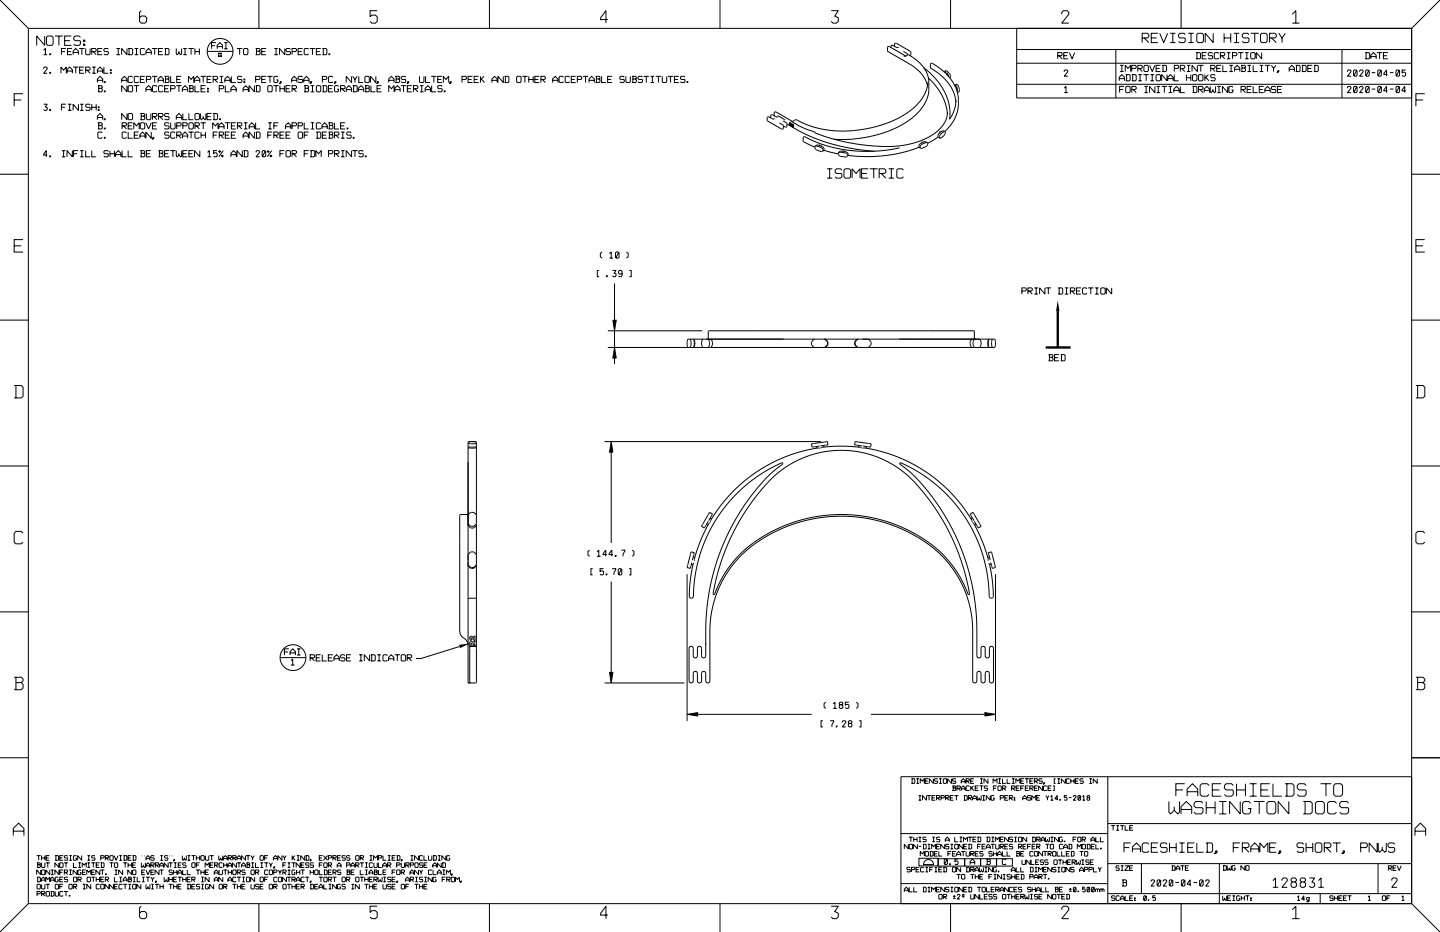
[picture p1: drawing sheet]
<svg xmlns="http://www.w3.org/2000/svg" width="432mm" height="279mm" viewBox="0 0 432 279" stroke-linecap="round" stroke-linejoin="round" font-family="sans-serif">
<g fill="none" stroke="#000" stroke-width=".3">
<path d="M0 0l8.5 8.5M8.5 8.5h414.8M8.5 8.5v262.4M13.1 15.1l.5-.6v1.9M13.1 16.4h1.1M13.4 10.8v2.8l-2.4-2.8v2.8M14.3 10.8h1.2l.4 .4v2l-.4 .4h-1.2l-.4-.4v-2zM14.9 16.1h.3v.3h-.3zM16.5 10.8h2.4M17.7 10.8v2.8M18.4 15.5h1.1M19.4 12.2h1.6"/>
<path d="M19.7 14.5h-1.3v1.9M20.2 15.5h1.1M21.4 10.8h-2v2.8h2M21.6 14.5h-1.4v1.9h1.4M21.9 16.4v-1.1l.8-.8 .8 .8v1.1M21.9 15.7h1.6M23.7 14.5h1.6M24.1 11.2l-.4-.4h-1.2l-.4 .4v.6l.4 .4h1.4l.2 .2v.8l-.4 .4h-1.2l-.4-.4M24.5 14.5v1.9M25.1 12h.3v.4h-.3zM25.1 13.2h.3v.4h-.3zM25.7 14.5v1.6l.3 .3h.8l.2-.3v-1.6"/>
<path d="M27.5 15.5h1.1l.2-.3v-.4l-.2-.3h-1.1v1.9M27.9 15.5l.9 .9M29.3 15.5h1.1M30.7 14.5h-1.4v1.9h1.4M32.5 14.8l-.3-.3h-.8l-.2 .3 .2 .7 1.1 .1v.5l-.3 .3h-.8l-.2-.3M34.9 16.4h1.1M34.9 14.5h1.1M35.5 14.5v1.9M38.1 14.5v1.9l-1.6-1.9v1.9M38.4 14.5h1.1l.3 .3v1.3l-.3 .3h-1.1M38.7 14.5v1.9M40.4 16.4h1.1"/>
<path d="M40.4 14.5h1.1M40.9 14.5v1.9M42.4 3.2l-.6 .5v2.7l.6 .5h1l.6-.5v-1.1l-.6-.5h-1l-.6 .5M43.4 14.8l-.3-.3h-.8l-.2 .3v1.3l.2 .3h.8l.3-.3M43.8 16.4v-1.1l.8-.8 .8 .8v1.1M43.8 15.7h1.6M45.6 14.5h1.6M46.4 14.5v1.9M47.5 15.5h1.1M48.9 14.5h-1.4v1.9h1.4M49.4 14.5h1l.3 .3v1.3l-.3 .3h-1M49.6 14.5v1.9"/>
<path d="M52.9 14.5v1.6l.2 .3 .6-.5 .5 .5 .3-.3v-1.6M53.7 15.3v.6M54.9 16.4h1.1M54.9 14.5h1.1M55.5 14.5v1.9M56.5 14.5h1.6M57.3 14.5v1.9M58.5 14.5v1.9M58.5 15.5h1.3M59.8 14.5v1.9M62.1 15.4h7.8M63.4 13.7h1.1"/>
<path d="M64.8 12.8h-1.4v1.8M65.1 14.6v-1l.8-.8 .8 .8v1M65.1 14h1.6M65.3 16h1.2M65.3 16.8h1.2M65.6 15.8v1.3M66.3 15.8v1.3M67.2 12.8h1.1M67.2 14.6h1.1M67.7 12.8v1.8M71.1 14.5h1.6M71.9 14.5v1.9"/>
<path d="M73.3 14.5h.8l.2 .3v1.3l-.2 .3h-.8l-.3-.3v-1.3zM76.7 14.5h1l.3 .3-.3 .5 .3 .3v.5l-.3 .3h-1M76.9 14.5v1.9M76.9 15.3h.8M77.6 0v8.5M78.5 15.5h1M79.8 14.5h-1.3v1.9h1.3M82.2 16.4h1.1M82.2 14.5h1.1M82.8 14.5v1.9M85.4 14.5v1.9l-1.6-1.9v1.9M87.1 14.8l-.3-.3h-.8l-.2 .3v.4l.2 .3 1.1 .1v.5l-.3 .3h-.8l-.2-.3"/>
<path d="M87.6 15.5h1l.3-.3v-.4l-.3-.3h-1v1.9M89.4 15.5h1.1M90.7 14.5h-1.3v1.9h1.3M92.5 14.8l-.2-.3h-.8l-.3 .3v1.3l.3 .3h.8l.2-.3M92.9 14.5h1.6M93.7 14.5v1.9M94.9 15.5h1M96.2 14.5h-1.3v1.9h1.3M96.7 14.5h1l.3 .3v1.3l-.3 .3h-1M96.9 14.5v1.9M98.6 16.1h.3v.3h-.3zM113.1 3.2h-2.1v1.9l.5-.6h1.1l.5 .6v1.3l-.5 .5h-1.1l-.5-.5"/>
<path d="M146.8 0v8.5M182.2 5.9h-2.1v-.6l1.6-2.1v3.7M215.9 0v8.5M249.2 3.2h2.2l-1.1 1.6 1.1 .5v1.1l-.6 .5h-1l-.6-.5M268.2 13.9l.1-.7 .5-.2 4.2 2.4 .1 1-.3 .3M268.4 14.7l-.2 .1M269.4 14.1l-.5 .1-1.4-.6-.3 .1v.6M270.9 15.4l1.1 .7 .1 .4M271 16.7l.6 .2-4.9-2.9-.6 .1 .2 1.3 6.3 3.7a10.3 10.3 0 0 1 5.5 6.7M272 16.5l.8 .1M272 16.5l-.4 .4M272.1 16.3l.1 .1"/>
<path d="M272.8 16.6a9.8 9.8 0 0 1 5.7 8v2.8a11.6 11.6 0 0 1-5.3 8.2 37.2 37.2 0 0 1-20.7 6.2l-2.5-.1M272.8 16.6h.1M285 0v8.5M304.9 14.8h118.4M304.9 19h118.4M304.9 8.5v20.9h118.4M317.2 16.7h1l.3-.7-.3-.2h-1v1.8M317.6 16.7l.9 .9M318.4 4.3v-.6l.5-.5h1.1l.5 .5v.6l-2.1 2.6h2.1M319 16.7h1.1M320.3 15.8h-1.3v1.8h1.3M320.7 15.8l.8 1.8 .8-1.8"/>
<path d="M334.6 14.8v14.6M335.9 19.6h1M336.4 19.6v1.9M342.5 11.4h1.6l.4-.4v-.6l-.4-.4h-1.6v2.8M343 19.9l.3-.3h.8l.2 .3v1.3l-.2 .3h-.8l-.3-.3zM343.1 11.4l1.4 1.4M344.7 19.6l.8 1.9 .8-1.9M345.2 11.4h1.6M347.2 10h-2v2.8h2M347.7 10l1.2 2.8 1.2-2.8M348 19.6h-1.3v1.9h1.3M348.5 19.6h1l.3 .3v1.3l-.3 .3h-1"/>
<path d="M348.7 19.6v1.9M350.9 12.8h1.6M350.9 10h1.6M351.7 10v2.8M354.2 0v8.5M355.4 10.4l-.4-.4h-1.2l-.4 .4v.6l.4 .4h1.4l.2 .2v.8l-.4 .4h-1.2l-.4-.4M355.9 19.6h1.1M356.3 12.8h1.6M356.3 10h1.6M356.4 19.6v1.9M357.1 10v2.8M358.7 15.8h1l.3 .2v1.4l-.3 .2h-1"/>
<path d="M358.9 10.4l.4-.4h1.2l.4 .4v2l-.4 .4h-1.2l-.4-.4zM358.9 15.8v1.8M359 19.6v1.9l-1.6-1.9v1.9M359.3 19.6h1.6M360.1 19.6v1.9M360.5 16.7h1M361.8 15.8h-1.3v1.8h1.3M363.6 16l-.2-.2h-.8l-.3 .2v.4l.3 .3 1 .1v.6l-.2 .2h-.8l-.3-.2M363.8 10v2.8l-2.4-2.8v2.8M365.4 16l-.2-.2h-.8l-.3 .2v1.4l.3 .2h.8l.2-.2M365.9 16.7h1.1l.3-.3v-.4l-.3-.2h-1.1v1.8M366.2 19.6h-1.3v1.9h1.3"/>
<path d="M366.3 16.7l1 .9M366.7 19.6v1.9h1.3M367.1 10v2.8M367.1 11.4h2M367.9 17.6h1.1M367.9 15.8h1.1M368.4 15.8v1.8M368.6 19.6h1.1M369.1 10v2.8M369.2 19.6v1.9M369.6 16.7h1l.3-.3v-.4l-.3-.2h-1v1.8M370 12.8h1.6"/>
<path d="M370 10h1.6M370.8 10v2.8M371.3 15.8h1.6M372.1 15.8v1.8M372.1 19.6h1.1l.3 .3-.3 .5 .3 .3v.5l-.3 .3h-1.1M372.4 19.6v1.9M373.3 17.6h1.1M373.3 15.8h1.1M373.9 15.8v1.8M374.1 19.6h1.1M374.5 10.4l-.4-.4h-1.2l-.4 .4v.6l.4 .4h1.4l.2 .2v.8l-.4 .4h-1.2l-.4-.4M374.6 19.6v1.9"/>
<path d="M375 16l.3-.2h.8l.3 .2v1.4l-.3 .2h-.8l-.3-.2zM375 10h2.4M375.8 19.6v1.9h1.3M376.2 10v2.8M377.7 19.6h1.1M378 10.4l.4-.4h1.2l.4 .4v2l-.4 .4h-1.2l-.4-.4zM378.3 19.6v1.9M378.3 15.8v1.8l-1.6-1.8v1.8M379.3 19.6h1.6M380.1 19.6v1.9M380.7 11.4h1.6l.4-.4v-.6l-.4-.4h-1.6v2.8M381.2 19.6l.7 .9 .7-.9"/>
<path d="M381.3 11.4l1.4 1.4M383.4 10l1 1.4 1-1.4M384.4 11.4v1.4M387.5 4.3l1.1-1.1v3.7M387.5 6.9h2.1M388.5 19.6h1.1l.2 .3v1.3l-.2 .3h-1.1M388.8 19.6v1.9M390.3 19.6h1.1l.3 .3v1.3l-.3 .3h-1.1M390.6 19.6v1.9M393.5 19.6h-1.3v1.9h1.3M394 19.6h1l.3 .3v1.3l-.3 .3h-1M394.2 19.6v1.9"/>
<path d="M402.4 14.8v14.6M409.4 15.8h1l.3 .2v1.4l-.3 .2h-1M409.6 15.8v1.8M411.1 17.6v-1l.8-.8 .8 .8v1M411.1 17h1.6M412.9 15.8h1.6M413.7 15.8v1.8M414.8 16.7h1.1M416.2 15.8h-1.4v1.8h1.4M423.3 8.5v262.4M431.8 0l-8.5 8.5M4.2 30h2.2"/>
<path d="M6.9 28.1h-2.7v3.7M13.1 20.6l.3-.5h.5l.3 .3-1.1 1.6h1.1M13.1 31.2h1.1l-.6 .8 .6 .3v.5l-.3 .3h-.5l-.3-.3M14.9 21.7h.3v.3h-.3zM14.9 32.8h.3v.3h-.3zM18.3 22v-1.9l.8 .9 .8-.9v1.9M18.4 32.2h1.1M19.7 31.2h-1.3v1.9M20.1 22v-1.1l.8-.8 .8 .8v1.1M20.1 21.3h1.6M20.4 33.1h1M20.4 31.2h1"/>
<path d="M20.9 31.2v1.9M21.9 20.1h1.6M22.7 20.1v1.9M23.5 31.2v1.9l-1.6-1.9v1.9M23.9 21h1M24 33.1h1.1M24 31.2h1.1M24.5 31.2v1.9M25.2 20.1h-1.3v1.9h1.3M25.7 21h1.1l.2-.2v-.4l-.2-.3h-1.1v1.9M26.1 21l.9 1M27 31.5l-.2-.3h-.8l-.3 .3v.4l.3 .3 1 .1v.5l-.2 .3h-.8l-.3-.3"/>
<path d="M27.5 31.2v1.9M27.5 32.2h1.3M27.6 20.1h1.1M27.6 22h1.1M28.2 20.1v1.9M28.8 31.2v1.9M29.2 22v-1.1l.8-.8 .8 .8v1.1M29.2 24.8v-1.1l.8-.8 .8 .8v1.1M29.2 35.9v-1.1l.8-.8 .8 .8v1.1M29.2 21.3h1.6M29.2 24.1h1.6M29.2 35.2h1.6"/>
<path d="M29.3 25.7h1.1l.3 .2-.3 .6 .3 .2v.6l-.3 .2h-1.1M29.3 36.8h1.1l.3 .3-.3 .5 .3 .3v.5l-.3 .3h-1.1M29.5 32h.2v.3h-.2zM29.5 32.8h.2v.3h-.2zM29.6 25.7v1.8M29.6 36.8v1.9M29.6 26.5h.8M29.6 37.6h.8M30.7 39.8l-.3-.2h-.8l-.3 .2v1.4l.3 .3h.8l.3-.3M31.2 20.1v1.9h1.3M31.3 24.5h.3v.3h-.3zM31.3 27.3h.3v.2h-.3z"/>
<path d="M31.3 35.6h.3v.3h-.3zM31.3 38.4h.3v.3h-.3zM33.1 20.9h.3v.3h-.3zM33.1 21.7h.3v.3h-.3zM36.5 24.8v-1.1l.8-.8 .8 .8v1.1M36.5 24.1h1.6M36.6 37.7h1.1l.2-.6-.2-.3h-1.1v1.9M37 37.7l.9 1M37.9 39.8l-.2-.2h-.8l-.3 .2v1.4l.3 .3h.8l.2-.3M38.1 25.7v1.8l-1.6-1.8v1.8M38.1 34v1.9l-1.6-1.9v1.9M38.4 25.9l.3-.2h.8l.3 .2v1.4l-.3 .2h-.8l-.3-.2z"/>
<path d="M38.4 34.3l.3-.3h.8l.3 .3v1.3l-.3 .3h-.8l-.3-.3zM38.4 39.6v1.9h1.4M38.4 37.7h1.1M39.8 23.1l-.3-.2h-.8l-.3 .2v1.4l.3 .3h.8l.3-.3M39.8 36.8h-1.4v1.9h1.4M40.1 38.7v-1.9l.8 .9 .8-.9v1.9M40.1 25.7h1.6M40.9 25.7v1.8M41.6 23.1l-.3-.2h-.8l-.2 .2v1.4l.2 .3h.8l.3-.3M41.6 39.6h-1.3v1.9h1.3M42.1 34h1l.3 .3-.3 .5 .3 .3v.5l-.3 .3h-1M42.1 23.8h1"/>
<path d="M42.3 34v1.9M42.3 36.8h.8l.3 .3v1.3l-.3 .3h-.8l-.2-.3v-1.3zM42.3 34.8h.8M43.4 22.9h-1.3v1.9h1.3M43.8 27.5v-1l.8-.8 .8 .8v1M43.8 36.8l.8 1.9 .8-1.9M43.8 26.9h1.6M43.9 23.8h1.1l.2-.7-.2-.2h-1.1v1.9M43.9 34v1.6l.3 .3h.8l.2-.3v-1.6M45.4 39.6v1.9l-1.6-1.9v1.9M45.6 22.9h1.6M45.7 34.9h1.1l.2-.6-.2-.3h-1.1v1.9"/>
<path d="M45.7 37.7h1.1M46.1 34.9l.9 1M46.4 22.9v1.9M47 25.9l-.2-.2h-.8l-.3 .2v1.4l.3 .2h.8l.2-.2M47 36.8h-1.3v1.9h1.3M47.4 24.8v-1.1l.8-.8 .8 .8v1.1M47.4 24.1h1.6M47.5 34.9h1.1l.3-.6-.3-.3h-1.1v1.9M47.9 34.9l1 1M48.9 25.9l-.3-.2h-.8l-.3 .2v1.4l.3 .2h.8l.3-.2M49.4 22.9h1l.3 .2-.3 .6 .3 .3v.5l-.3 .3h-1M49.4 26.6h1"/>
<path d="M49.6 22.9v1.9M49.6 23.7h.8M50.7 25.7h-1.3v1.8h1.3M50.7 34.3l-.3-.3h-.8l-.2 .3 .2 .6 1.1 .2v.5l-.3 .3h-.8l-.2-.3M50.7 37.1l-.3-.3h-.8l-.2 .7 .2 .2h1l.1 .7-.3 .3h-.8l-.2-.3M50.7 39.8l-.3-.2h-.8l-.2 .6 .2 .3h1l.1 .7-.3 .3h-.8l-.2-.3M51.2 22.9v1.9h1.3M51.2 26.6h1l.3-.3v-.4l-.3-.2h-1v1.8M51.2 36.8v1.6l.2 .3h.8l.3-.3v-1.6M52.5 39.8l-.3-.2h-.8l-.2 .2v1.4l.2 .3h.8l.3-.3M52.9 35.9v-1.1l.8-.8 .8 .8v1.1M52.9 25.7h1.6"/>
<path d="M52.9 35.2h1.6M53 37.7h1.1l.2-.6-.2-.3h-1.1v1.9M53 23.8h1.1M53.7 25.7v1.8M54.3 22.9h-1.3v1.9h1.3M54.7 27.5v-1l.8-.8 .8 .8v1M54.7 26.9h1.6M54.8 34v1.9h1.3M54.8 37.7h1.1l.2-.6-.2-.3h-1.1v1.9M56.5 24.8v-1.9l.8 .9 .8-.9v1.9M56.5 39.6h1.6M56.6 25.7h1.1l.3 .2-.3 .6 .3 .2v.6l-.3 .2h-1.1"/>
<path d="M56.6 34v1.9h1.4M56.9 25.7v1.8M56.9 36.8h.8l.3 .3v1.3l-.3 .3h-.8l-.3-.3v-1.3zM56.9 26.5h.8M57.3 39.6v1.9M58.3 24.8v-1.1l.8-.8 .8 .8v1.1M58.3 24.1h1.6M58.5 25.7v1.8h1.3M58.5 34.3l.2-.3h.8l.3 .3v1.3l-.3 .3h-.8l-.2-.3zM58.5 37.7h1l.3-.6-.3-.3h-1v1.9M58.9 37.7l.9 1M59.8 39.8l-.3-.2h-.8l-.2 .2v1.4l.2 .3h.8l.3-.3"/>
<path d="M60.1 34v1.6l.3 .3 .5-.6 .6 .6 .2-.3v-1.6M60.1 22.9h1.6M60.1 36.8h1.6M60.3 39.6v1.9M60.3 26.6h1M60.9 22.9v1.9M60.9 36.8v1.9M60.9 34.8v.5M61.6 25.7h-1.3v1.8h1.3M61.6 39.6v1.9M62.1 23.8h1.1M62.1 34.9h1.1"/>
<path d="M62.2 26.5h.3v.2h-.3zM62.2 27.3h.3v.2h-.3zM63.4 22.9h-1.3v1.9h1.3M63.4 34h-1.3v1.9h1.3M63.8 38.7v-1.9l.8 .9 .8-.9v1.9M63.9 23.8h1.1l.2-.2v-.5l-.2-.2h-1.1v1.9M63.9 34h1.1l.2 .3v1.3l-.2 .3h-1.1M64.2 34v1.9M64.3 23.8l.9 1M65.2 39.6h-1.3v1.9M65.6 38.7v-1.1l.8-.8 .8 .8v1.1M65.6 38h1.6"/>
<path d="M65.7 26.6h1.1l.3-.3v-.4l-.3-.2h-1.1v1.8M65.9 35.6h.2v.3h-.2zM65.9 22.9h1M65.9 24.8h1M66.4 22.9v1.9M67.4 24.8v-1.1l.8-.8 .8 .8v1.1M67.4 24.1h1.6M67.4 36.8h1.6M67.6 25.7v1.8h1.3M68.2 36.8v1.9M68.9 39.6h-1.3v1.9h1.3M69.2 27.5v-1l.8-.8 .8 .8v1"/>
<path d="M69.2 26.9h1.6M69.4 22.9v1.9h1.3M69.4 37.7h1M70.7 36.8h-1.3v1.9h1.3M70.7 39.6h-1.3v1.9h1.3M71.2 37.7h1.1l.2-.6-.2-.3h-1.1v1.9M71.6 37.7l.9 1M72.5 23.1l-.2-.2h-.8l-.3 .2 .3 .7 1 .2v.5l-.2 .3h-.8l-.3-.3M72.9 27.5v-1l.8-.8 .8 .8v1M72.9 26.9h1.6M73.1 23.7h.3v.3h-.3zM73.1 24.5h.3v.3h-.3z"/>
<path d="M73.1 36.8h1.1M73.1 38.7h1.1M73.7 36.8v1.9M74.7 38.7v-1.1l.8-.8 .8 .8v1.1M74.7 38h1.6M76.3 25.7v1.8l-1.6-1.8v1.8M76.3 39.6v1.9l-1.6-1.9v1.9M76.7 23.8h1l.3-.7-.3-.2h-1v1.9M76.7 25.7h1l.3 .2v1.4l-.3 .2h-1M76.7 36.8v1.9h1.3M76.7 39.6h1l.3 .2v1.4l-.3 .3h-1M76.9 25.7v1.8"/>
<path d="M76.9 39.6v1.9M78.5 23.8h1M79.8 22.9h-1.3v1.9h1.3M80.2 22.9h1.6M80.3 25.9l.3-.2h.8l.2 .2v1.4l-.2 .2h-.8l-.3-.2zM80.4 36.8h1.1M80.4 38.7h1.1M81 22.9v1.9M81 36.8v1.9M81.6 39.6h-1.3v1.9M82 25.7h1.6M82.1 37.7h1.1"/>
<path d="M82.8 25.7v1.8M82.9 24h.5M83.3 23.1l-.3-.2h-.6l-.3 .2v1.4l.3 .3h.6l.3-.3v-.5M83.4 36.8h-1.3v1.9M83.9 25.7v1.8M83.9 26.6h1.4M84.1 24.5h.2v.3l-.5 .2zM85.3 25.7v1.8M85.3 39.6h-1.4v1.9h1.4M85.6 38.7v-1.1l.8-.8 .8 .8v1.1M85.6 38h1.6M85.8 26.6h1"/>
<path d="M87.1 25.7h-1.3v1.8h1.3M87.1 39.6h-1.3v1.9h1.3M87.4 24.8v-1.1l.8-.8 .8 .8v1.1M87.4 24.1h1.6M87.6 26.6h1l.3-.3v-.4l-.3-.2h-1v1.8M87.6 37.7h1l.3-.6-.3-.3h-1v1.9M88 26.6l.9 .9M89.4 37.7h1.1l.2-.6-.2-.3h-1.1v1.9M89.7 39.6h.8l.2 .2v1.4l-.2 .3h-.8l-.3-.3v-1.4zM90.7 23.1l-.2-.2h-.8l-.3 .2 .3 .7 1 .2v.5l-.2 .3h-.8l-.3-.3M91.1 24.8v-1.1l.8-.8 .8 .8v1.1M91.1 24.1h1.6"/>
<path d="M91.2 25.7h1.1l.2 .2-.2 .6 .2 .2v.6l-.2 .2h-1.1M91.2 36.8v1.9h1.3M91.5 25.7v1.8M91.5 26.5h.8M92.5 39.6h-1.3v1.9M93.2 24.5h.2v.3l-.5 .2zM93.2 25.7h1M93.2 27.5h1M93.2 36.8h1M93.2 38.7h1M93.7 25.7v1.8M93.7 36.8v1.9"/>
<path d="M94.9 25.9l.2-.2h.8l.3 .2v1.4l-.3 .2h-.8l-.2-.2zM94.9 39.6h1l.3 .2v1.4l-.3 .3h-1M95.1 39.6v1.9M96.2 37.1l-.3-.3h-.8l-.2 .3v1.3l.2 .3h.8l.3-.3M96.5 38.7v-1.1l.8-.8 .8 .8v1.1M96.5 38h1.6M96.7 23.8h1l.3-.7-.3-.2h-1v1.9M96.7 25.7h1l.3 .2v1.4l-.3 .2h-1M96.9 25.7v1.8M98 39.6h-1.3v1.9h1.3M98.5 36.8h1.1l.2 .3-.2 .5 .2 .3v.5l-.2 .3h-1.1M98.5 39.6h1.1l.2 .2-.2 .6 .2 .3v.5l-.2 .3h-1.1"/>
<path d="M98.5 26.6h1.1M98.8 36.8v1.9M98.8 39.6v1.9M98.8 37.6h.8M99.8 23.1l-.2-.2h-.8l-.3 .2v1.4l.3 .3h.8l.2-.3M99.8 25.7h-1.3v1.8h1.3M100.3 36.8v1.9h1.3M100.4 24.5h.3v.3l-.5 .2zM101.1 26.7h.5M101.5 25.9l-.3-.2h-.6l-.3 .2v1.4l.3 .2h.6l.3-.2v-.6M102.1 26.6h1.1l.3-.3v-.4l-.3-.2h-1.1v1.8M102.1 37.7h1.1"/>
<path d="M102.3 39.6h1M102.5 26.6l1 .9M102.8 39.6v1.9M103.5 36.8h-1.4v1.9h1.4M103.8 27.5v-1l.8-.8 .8 .8v1M103.8 26.9h1.6M104.1 38.4h.3v.3h-.3zM105.3 39.8l-.3-.2h-.8l-.2 .6 .2 .3h1l.1 .7-.3 .3h-.8l-.2-.3M105.4 22.9v1.9l-1.6-1.9v1.9M105.8 22.9l.6 .9 .7-.9M105.8 25.7h1l.3 .2v1.4l-.3 .2h-1M106 25.7v1.8"/>
<path d="M106.4 23.8v1M107.5 27.5v-1l.8-.8 .8 .8v1M107.5 26.9h1.6M107.6 22.9v1.9h1.3M109.4 23.1l.3-.2h.8l.2 .2v1.4l-.2 .3h-.8l-.3-.3zM109.4 25.7h1.1l.2 .2-.2 .6 .2 .2v.6l-.2 .2h-1.1M109.7 25.7v1.8M109.7 26.5h.8M111.2 25.7v1.8h1.4M112.7 22.9v1.9l-1.6-1.9v1.9M113.1 26.6h1M113.2 24.5h.3v.3l-.6 .2z"/>
<path d="M114.4 25.7h-1.3v1.8h1.3M116.6 24.8v-1.1l.8-.8 .8 .8v1.1M116.6 27.5v-1.8l.8 .9 .8-.9v1.8M116.6 24.1h1.6M118.4 27.5v-1l.8-.8 .8 .8v1M118.4 26.9h1.6M118.5 22.9h1.1l.2 .2-.2 .6 .2 .3v.5l-.2 .3h-1.1M118.8 22.9v1.9M118.8 23.7h.8M120.2 25.7h1.6M121 25.7v1.8M121.7 23.1l-.3-.2h-.8l-.3 .2v.5l.3 .2 1.1 .2v.5l-.3 .3h-.8l-.3-.3"/>
<path d="M122.2 26.6h1M122.3 24.5h.3v.3l-.6 .2zM123.5 25.7h-1.3v1.8h1.3M124 26.6h1l.3-.3v-.4l-.3-.2h-1v1.8M124.4 26.6l.9 .9M125.8 22.9v1.6l.3 .3h.8l.2-.3v-1.6M125.9 25.7h1.1M125.9 27.5h1.1M126.5 25.7v1.8M127.5 27.5v-1l.8-.8 .8 .8v1M127.5 26.9h1.6M127.6 22.9v1.9h1.3"/>
<path d="M129.3 22.9h1.6M129.4 25.7v1.8h1.4M130.1 22.9v1.9M131.3 23.8h1M132.6 22.9h-1.3v1.9h1.3M132.6 25.9l-.3-.2h-.8l-.2 .2 .2 .7 1.1 .1v.6l-.3 .2h-.8l-.2-.2M132.9 24.8v-1.9l.8 .9 .8-.9v1.9M133.2 27.3h.3v.2h-.3zM135 24.5h.3v.3l-.5 .2zM138.5 23.8h1.1l.3-.7-.3-.2h-1.1v1.9M140.4 23.8h1M141.7 22.9h-1.3v1.9h1.3"/>
<path d="M142.2 23.8h1M143.5 22.9h-1.3v1.9h1.3M144.1 22.9v1.9M144.3 23.7l1 1.1M145.1 22.9l-1 1.1M147.5 24.8v-1.1l.8-.8 .8 .8v1.1M147.5 24.1h1.6M150.9 22.9v1.9l-1.6-1.9v1.9M151.3 22.9h1l.3 .2v1.4l-.3 .3h-1M151.5 22.9v1.9M154.9 23.1l.3-.2h.8l.2 .2v1.4l-.2 .3h-.8l-.3-.3zM156.6 22.9h1.6"/>
<path d="M157.4 22.9v1.9M158.6 22.9v1.9M158.6 23.8h1.3M159.9 22.9v1.9M160.4 23.8h1M161.7 22.9h-1.3v1.9h1.3M162.2 23.8h1.1l.2-.2v-.5l-.2-.2h-1.1v1.9M162.6 23.8l.9 1M165.7 24.8v-1.1l.8-.8 .8 .8v1.1M165.7 24.1h1.6M169 23.1l-.3-.2h-.8l-.2 .2v1.4l.2 .3h.8l.3-.3M170.8 23.1l-.3-.2h-.8l-.2 .2v1.4l.2 .3h.8l.3-.3"/>
<path d="M171.3 23.8h1.1M172.6 22.9h-1.3v1.9h1.3M173.1 23.8h1.1l.2-.7-.2-.2h-1.1v1.9M174.8 22.9h1.6M175.6 22.9v1.9M176.6 24.8v-1.1l.8-.8 .8 .8v1.1M176.6 24.1h1.6M178.6 22.9h1l.3 .2-.3 .6 .3 .3v.5l-.3 .3h-1M178.8 22.9v1.9M178.8 23.7h.8M180.4 22.9v1.9h1.3M182.2 23.8h1.1"/>
<path d="M183.5 22.9h-1.3v1.9h1.3M187.2 23.1l-.3-.2h-.8l-.2 .2 .2 .7 1.1 .2v.5l-.3 .3h-.8l-.2-.3M187.7 22.9v1.6l.2 .3h.8l.3-.3v-1.6M189.5 22.9h1.1l.2 .2-.2 .6 .2 .3v.5l-.2 .3h-1.1M189.8 22.9v1.9M189.8 23.7h.8M192.6 23.1l-.2-.2h-.8l-.3 .2v.5l.3 .2 1 .2v.5l-.2 .3h-.8l-.3-.3M193 22.9h1.6M193.8 22.9v1.9M195.1 22.9h1.1M195.1 24.8h1.1M195.6 22.9v1.9"/>
<path d="M196.6 22.9h1.6M197.4 22.9v1.9M198.6 22.9v1.6l.3 .3h.8l.2-.3v-1.6M200.3 22.9h1.6M201.1 22.9v1.9M202.2 23.8h1.1M203.6 22.9h-1.4v1.9h1.4M205.4 23.1l-.3-.2h-.8l-.2 .2 .2 .7 1.1 .2v.5l-.3 .3h-.8l-.2-.3M206 24.5h.3v.3h-.3zM232.3 35.5l-.6 .2-1.4-.7-.3 .3 .1 .8 4.2 2.6h.5l.1-1.1-1.1-.8M233.2 34.8l2.3 1.2M233.3 34.9l-.4 .2-1.5-.7-.3 .2v.7"/>
<path d="M234.8 36.2l1.2 .9-.2 1-.9-.3M236 37.2a55 55 0 0 0 26.2 8.1M236.8 37.4l.1 .1M236.8 36.7v.7M236.8 37.4l-.1 .1M236.9 36.9l.1 .3M236.9 37.3v.3l-.2-.1M236.9 36.9l.2 .2M236.9 37.3h.1M237 37.3v.1M237 37.2h.1M237 36.9h-.1"/>
<path d="M237 36.9l.2 .1M237 37.4l.1 .3M237 37.2l.1 .1M237.1 36.9l.2 .4M237.1 36.9l-.4-.2v.8M237.1 37.2h.1M237.1 37.1v.1M237.1 37.3h.1M237.1 37.3h-.1M237.1 37.3l.1 .3M237.1 37.3l-.1 .1M237.2 37.4l.2 .4-.3-.1"/>
<path d="M237.2 36.2l3 1.8 4.3 1.7M237.2 37l-.1 .1M237.2 37v.1M237.2 37.1l-.1 .1M237.2 37.1l-.3 .2M237.2 37.1h.1M237.2 37.6l.1 .1M237.2 37.6l-.1 .1M237.3 37.3h.1M237.3 37.3l-.1 .1M237.3 37.3v.1M237.4 37.3l.2 .1"/>
<path d="M237.5 37.2l-.1 .1M237.5 37.2h.1M237.5 37.8l.5 .3M237.5 37.8l-.1 .1M237.5 37.2l.2 .1M237.5 37.7l-.1 .2M237.5 37.2l.3 .1M237.6 37.6l-.1 .2M237.6 37.6h.1M237.6 37.4h.1M237.7 37.4h.1M237.7 37.6l-.2 .1"/>
<path d="M237.8 37.4v.2M237.8 37.6h-.1M237.8 37.8h-.1M237.8 37.3l-.2 .1M237.8 37.3l.1 .1M237.8 37.3l-.1 .1M237.8 37.8h-.1l.3 .4-.6-.3M237.8 37.3l.1 .4M237.9 37.4h.1M237.9 37.4h-.1M237.9 37.4l-.2 .2M237.9 37.4l-.1 .2"/>
<path d="M237.9 37.7l-.1 .1M277 20.3a17.5 17.5 0 0 1 7.9 14.6l-.1 .7M278.2 24.6v.7a11.8 11.8 0 0 1-5.7 8.2 35.1 35.1 0 0 1-31.5 3.5l-2-1h-.7a.69 .69 0 0 1-1 .2l-4.6-2.6-.5 .1v1M278.4 23.3a16.7 16.7 0 0 1 5.7 10.8M279 20.4h.1M279 20.4v-1.3a2.82 2.82 0 0 1 2.4 1.1l2 1.6M279 20.4a13.5 13.5 0 0 1 7.6 10.2M281.7 39.5l-.2 .6M281.8 39.4l.4 .1M282.1 39.6l-.8 .9-.1 .5 .3 .2M283.2 39.4l-.5-.2-.6 .4M283.2 39.4h.1"/>
<path d="M283.2 39.4l-1.3 1-.2 .6 .2 .4M283.2 39.4l.3 .2-.3 .9-1.2 .9M283.2 21.4l-.2 .1M283.2 21.3l.5 .4-.4 .1M283.2 21.3v.1M283.2 21.3l.7-.1a2.32 2.32 0 0 1 1.1 1.6l-.2 .5M283.5 22h.1M283.6 22v.1M283.6 22.1l1.4 1.6 1.4 2.1M284.1 33.6a9 9 0 0 1-5.7 7.5 31.5 31.5 0 0 1-16.3 2.7l-4.5-.5-4.5-.8-5-1.3-3.9-1.4M284.1 22.6l-.3-.8 .7 1.2M286.4 26l.6 1.3 .4 2a11.4 11.4 0 0 1-4.1 10.1"/>
<path d="M286.4 25.9h-.1M286.4 25.8v.1M286.5 25.4l-.1 .4M286.5 25.4l.2 .5-.3-.1M286.5 25.4h.1M286.5 25.4l.6-.1 .5 1.2 .1 1-.6 .1M286.6 30.1l-.3 2.5-1.1 2.5a.5 .5 0 0 1-.7 .5M286.9 27.1l-.1-1.2 .3 1.1v.6M304.9 25.3h118.4M319.1 21.5l.3-.5h.5l.3 .2-1.1 1.6h1.1M319.1 26.4l.6-.5v1.9M319.1 27.8h1.1"/>
<path d="M335.6 24.2v-1l.8-.8 .8 .8v1M335.6 23.6h1.6M335.7 26.8h1.1M335.9 21.5h1M337.1 25.9h-1.4v1.9M337.4 21.5v-1.9l.8 .9 .8-.9v1.9M337.6 22.4h1l.3 .2v1.4l-.3 .2h-1M337.6 26.2l.2-.3h.8l.3 .3v1.3l-.3 .3h-.8l-.2-.3zM337.8 22.4v1.8M339.4 20.5h1l.3-.6-.3-.3h-1v1.9M339.4 22.4h1l.3 .2v1.4l-.3 .2h-1M339.4 26.8h1l.3-.6-.3-.3h-1v1.9"/>
<path d="M339.6 22.4v1.8M339.8 26.8l.9 1M341.2 20.5h1.1l.2-.2v-.4l-.2-.3h-1.1v1.9M341.3 24.2h1.1M341.3 22.4h1.1M341.6 20.5l.9 1M341.9 22.4v1.8M342.9 22.4h1.6M343.2 27.8h1M343.2 25.9h1M343.7 22.4v1.8M343.7 25.9v1.9"/>
<path d="M345 24.2h1M345 22.4h1M345.5 22.4v1.8M346.3 25.9v1.9l-1.6-1.9v1.9M346.7 22.6l.2-.2h.8l.3 .2v1.4l-.3 .2h-.8l-.2-.2zM346.7 20.5h1M346.8 27.8h1.1M346.8 25.9h1.1M347.3 25.9v1.9M348.3 25.9h1.6M349.1 25.9v1.9M349.9 22.4v1.8l-1.6-1.8v1.8"/>
<path d="M350.2 24.2v-1l.8-.8 .8 .8v1M350.2 23.6h1.6M350.4 27.8h1.1M350.4 25.9h1.1M351 25.9v1.9M352 27.8v-1.1l.8-.8 .8 .8v1.1M352 27.1h1.6M352.1 20.5h1.1l.2-.6-.2-.3h-1.1v1.9M352.1 22.4v1.8h1.3M353.9 20.5h1.1l.3-.6-.3-.3h-1.1v1.9M353.9 25.9v1.9h1.4M354.3 20.5l1 1"/>
<path d="M355.8 22.4v1.8M355.8 23.3h1.3M355.9 21.5h1.1M357.1 22.4v1.8M357.6 22.6l.2-.2h.8l.3 .2v1.4l-.3 .2h-.8l-.2-.2zM357.6 25.9h1l.3 .3v1.3l-.3 .3h-1M357.8 25.9v1.9M359.4 22.6l.3-.2h.8l.2 .2v1.4l-.2 .2h-.8l-.3-.2zM359.4 26.8h1.1l.2-.6-.2-.3h-1.1v1.9M359.8 26.8l.9 1M361.1 27.8v-1.1l.8-.8 .8 .8v1.1M361.1 27.1h1.6"/>
<path d="M361.3 22.4v1.8M361.6 23.2l.9 1M362.4 22.4l-1.1 1M362.9 25.9v1.6l.3 .3 .5-.6 .5 .6 .3-.3v-1.6M363 20.5h1.1l.3-.2v-.4l-.3-.3h-1.1v1.9M363.4 20.5l1 1M363.7 26.7v.5M364.4 22.6l-.3-.2h-.8l-.3 .2v.4l.3 .3 1.1 .1v.6l-.3 .2h-.8l-.3-.2M364.9 20.5h1M365 27.8h1.1M365 25.9h1.1M365.5 25.9v1.9"/>
<path d="M368.1 25.9v1.9l-1.6-1.9v1.9M368.6 21.5h1.1M369.3 27h.5M369.7 26.2l-.3-.3h-.6l-.3 .3v1.3l.3 .3h.6l.3-.3v-.5M370.2 21.5v-1.1l.8-.8 .8 .8v1.1M370.2 20.8h1.6M372.1 26.8h1.1l.3-.6-.3-.3h-1.1v1.9M372.4 20.4h.8M372.5 26.8l1 1M374 26.8h1M374.1 21.5h1.1M375.3 25.9h-1.3v1.9h1.3"/>
<path d="M375.8 25.9v1.9h1.3M377.6 26.8h1.1M377.7 21.5h1.1M378.9 25.9h-1.3v1.9h1.3M379.3 27.8v-1.1l.8-.8 .8 .8v1.1M379.3 27.1h1.6M381.9 20.5v1M382.6 26.2l-.3-.3h-.8l-.3 .7 .3 .2h.9l.2 .7-.3 .3h-.8l-.3-.3M383.1 26.8h1M383.2 21.2h.3v.3l-.6 .2zM384.4 25.9h-1.3v1.9h1.3M386.6 21.5v-1.1l.8-.8 .8 .8v1.1"/>
<path d="M386.6 20.8h1.6M392.2 20.5h1M404 21.5l.3-.5h.5l.3 .2-1.1 1.6h1.1M404 26.4l.3-.5h.5l.3 .3-1.1 1.6h1.1M405.9 21.2l.2-.2h.6l.2 .2v1.4l-.2 .2h-.6l-.2-.2zM406.1 25.9h.6l.2 .3v1.3l-.2 .3h-.6l-.2-.3v-1.3zM406.8 21.1l-.8 1.6M406.8 26l-.8 1.6M407.7 21.5l.3-.5h.5l.3 .2-1.1 1.6h1.1M407.7 26.4l.3-.5h.5l.3 .3-1.1 1.6h1.1M409.8 21h.5l.3 .2v1.4l-.3 .2h-.5l-.3-.2v-1.4zM409.8 25.9h.5l.3 .3v1.3l-.3 .3h-.5l-.3-.3v-1.3z"/>
<path d="M410.4 21.1l-.8 1.6M410.4 26l-.8 1.6M411.3 21.8h1.1M411.3 26.7h1.1M413.4 21h.5l.3 .2v1.4l-.3 .2h-.5l-.3-.2v-1.4zM413.4 25.9h.5l.3 .3v1.3l-.3 .3h-.5l-.3-.3v-1.3zM414.1 21.1l-.8 1.6M414.1 26l-.8 1.6M416 22.3h-1l.8-1.3v1.8M416 27.2h-1l.8-1.3v1.9M416.8 21.8h1.1M416.8 26.7h1.1"/>
<path d="M418.6 21.2l.3-.2h.5l.3 .2v1.4l-.3 .2h-.5l-.3-.2zM418.9 25.9h.5l.3 .3v1.3l-.3 .3h-.5l-.3-.3v-1.3zM419.5 21.1l-.8 1.6M419.5 26l-.8 1.6M421.5 21h-1.1v.9l.3-.3h.5l.3 .3v.7l-.3 .2h-.5l-.3-.2M421.5 27.2h-1.1l.8-1.3v1.9M424.6 30h2.1M427.2 28.1h-2.6v3.7M0 52.2h8.5M14.2 46.5h-1.1l.8-1.4v1.9M14.9 46.8h.3v.2h-.3zM18.5 47h1.1"/>
<path d="M18.5 45.1h1.1M19.1 45.1v1.9M21.7 45.1v1.9l-1.6-1.9v1.9M22.1 46.1h1M23.4 45.1h-1.3v1.9M24 47h1.1M24 45.1h1.1M24.5 45.1v1.9M25.7 45.1v1.9h1.3M27.5 45.1v1.9h1.3M31.3 41.2h.3v.3h-.3zM32.5 45.4l-.3-.3h-.8l-.2 .7 .2 .3h1l.1 .7-.3 .2h-.8l-.2-.2"/>
<path d="M33 45.1v1.9M33 46.1h1.3M34.3 45.1v1.9M34.7 47v-1.1l.8-.8 .8 .8v1.1M34.7 46.4h1.6M36.6 45.1v1.9h1.3M38.4 45.1v1.9h1.4M40.3 40.5h1M41.9 41.5v-1.1l.8-.8 .8 .8v1.1M41.9 40.8h1.6M42.1 45.1h1l.3 .3-.3 .5 .3 .3v.6l-.3 .2h-1M42.3 45.1v1.9"/>
<path d="M42.3 45.9h.8M43.9 46.1h1.1M45.2 45.1h-1.3v1.9h1.3M45.8 41.2h.3v.3l-.5 .2zM47.5 45.1h1.1l.3 .3-.3 .5 .3 .3v.6l-.3 .2h-1.1M47.8 45.1v1.9M47.8 45.9h.8M49.4 46.1h1M50.7 45.1h-1.3v1.9h1.3M51 45.1h1.6M51.8 45.1v1.9M52.9 45.1v1.7l.2 .2 .6-.5 .5 .5 .3-.2v-1.7"/>
<path d="M53 40.5h1.1l.2-.7-.2-.2h-1.1v1.9M53.4 40.5l.9 1M53.7 45.9v.6M54.7 41.5v-1.1l.8-.8 .8 .8v1.1M54.7 40.8h1.6M54.8 46.1h1.1M56.1 45.1h-1.3v1.9h1.3M56.6 46.1h1.1M58 45.1h-1.4v1.9h1.4M59.9 45.1v1.9l-1.6-1.9v1.9M60.3 40.5h1.3M62.2 45.7l.6-.6v1.9"/>
<path d="M62.2 47h1.1M63.9 40.5h1.1M65.1 45.1h-1.1v1l.3-.3h.5l.3 .3v.7l-.3 .2h-.5l-.3-.2M65.7 40.5h1.1l.3-.7-.3-.2h-1.1v1.9M65.9 45.1l.2 .3-.2 .3-.3-.3zM66.1 40.5l1 1M66.7 46.5l.2 .3-.2 .2-.3-.2zM66.9 45.1l-1.3 1.9M67.6 40.5h1M69.2 47v-1.1l.8-.8 .8 .8v1.1M69.2 46.4h1.6M69.4 40.5h1"/>
<path d="M72.7 45.1v1.9l-1.6-1.9v1.9M72.9 41.5v-1.1l.8-.8 .8 .8v1.1M72.9 40.8h1.6M73 45.1h1.1l.2 .3v1.4l-.2 .2h-1.1M73.3 45.1v1.9M76.8 45.7l.3-.6h.5l.3 .3-1.1 1.6h1.1M78.9 45.1h.5l.3 .3v1.4l-.3 .2h-.5l-.3-.2v-1.4zM79.5 45.3l-.8 1.6M80.3 40.5h1.1M80.4 45.1l.3 .3-.3 .3-.2-.3zM81.2 46.5l.3 .3-.3 .2-.2-.2zM81.5 45.1l-1.3 1.9"/>
<path d="M82.1 40.5h1.1l.2-.7-.2-.2h-1.1v1.9M82.5 40.5l.9 1M83.9 40.5h1.1M83.9 46.1h1.1M85.3 45.1h-1.4v1.9M85.8 40.5h1M86 45.1h.8l.3 .3v1.4l-.3 .2h-.8l-.2-.2v-1.4zM87.6 46.1h1l.3-.7-.3-.3h-1v1.9M88 46.1l.9 .9M91.2 40.5h1.1M91.2 46.1h1.1M92.5 45.1h-1.3v1.9"/>
<path d="M93 45.1h1.1l.3 .3v1.4l-.3 .2h-1.1M93.3 45.1v1.9M94.7 47v-1.9l.8 1 .8-1v1.9M96.7 40.5h1M98.5 46.1h1.1l.2-.7-.2-.3h-1.1v1.9M98.8 40.4h.8M100.3 40.5h1.1l.2-.7-.2-.2h-1.1v1.9M100.3 46.1h1.1l.2-.7-.2-.3h-1.1v1.9M100.7 40.5l.9 1M100.7 46.1l.9 .9M102.3 41.5h1M102.3 47h1"/>
<path d="M102.3 45.1h1M102.8 45.1v1.9M105.4 45.1v1.9l-1.6-1.9v1.9M105.6 45.1h1.6M105.9 41.2h.3v.3h-.3zM106.4 45.1v1.9M108.9 45.4l-.2-.3h-.8l-.3 .7 .3 .3h.9l.1 .7-.2 .2h-.8l-.3-.2M109.5 46.8h.3v.2h-.3zM244.3 44.1l-3.4-1.7-.1-1.2 .3-.2a42.3 42.3 0 0 0 28.7 3.3M244.3 44.1l.1 .4 .4 .5 1.5 .5 .5-.2M244.4 43.9l-.1 .2M244.4 43.9l.4-.2 1.5 .5 .4 .5 .1 .6"/>
<path d="M244.4 43.9h.1M244.7 43.6l-.3 .3M244.7 43.6l.4-.2 .6 .2 .2-.2-.3 .2M244.7 43.6h.1M245.9 43.7a1.31 1.31 0 0 1 1.2 .9l-.3 .7M246.1 43.5l.2 .2M246.3 43.7h.1M246.3 43.7l.1 .2M247 45l4.4 1.1M248 53.4h1.6M248 50.6h1.6M248.8 50.6v2.8"/>
<path d="M251.4 45.9l.1 .5 .5 .4 1.6 .3 .6-.3M251.4 45.9l.6-.3 1.6 .3 .5 .4 .1 .5M252.4 51l-.4-.4h-1.2l-.4 .4v.6l.4 .4h1.4l.2 .2v.8l-.4 .4h-1.2l-.4-.4M252.9 45.4l-1-.1-.5 .6M253 45.2l-.4 .2M253 45.4l.8 .1 .5 .4-.1 .9M253.1 45.2l.3 .3M253.5 50.6h1.2l.4 .4v2l-.4 .4h-1.2l-.4-.4v-2zM255.5 53.4v-2.8l1.2 1.4 1.2-1.4v2.8M258.3 52h1.6M260.3 50.6h-2v2.8h2M260.8 50.6h2.4"/>
<path d="M262 50.6v2.8M263.6 52h1.6l.4-.4v-.6l-.4-.4h-1.6v2.8M264.2 52l1.4 1.4M266.5 53.4h1.6M266.5 50.6h1.6M267.3 50.6v2.8M270.9 51l-.4-.4h-1.2l-.4 .4v2l.4 .4h1.2l.4-.4M275.6 44.1a44.2 44.2 0 0 1-21.3 2.5M275.9 44.4h.1M276.4 42.6l-.3 .4M276.5 42.5l.4 .1M276.6 42.7l-.6 .3-.4 .5-.1 .5 .4 .4"/>
<path d="M277.8 42.6l-.4-.2-.7 .3M277.8 42.6h.1M277.8 42.6l.3 .3M278.1 42.8v.1M278.1 42.8l-.4-.1-1.3 .6-.5 .5v.6M278.1 42.9l.1 .1M278.2 43l-.5 .9-1.3 .6-.5-.1M281.3 41.1l-3.1 1.9M281.5 41.2h.1M281.5 41.2l.5 .2M281.9 41.4h.1M423.3 52.2h8.5"/>
<path d="M4.2 73.7h2.2M6.9 71.8h-2.7v3.8h2.7M180.6 75.5l-.6 .4v1.1l.6 .4M182.7 76.1l.6-.6v1.9M182.7 77.4h1.1M184.6 75.8l.2-.3h.6l.2 .3v1.3l-.2 .3h-.6l-.2-.3zM185.5 75.7l-.8 1.6M187.8 75.5l.6 .4v1.1l-.6 .4M424.6 73.7h2.1M427.2 71.8h-2.6v3.8h2.6M0 96h8.5M179.6 81.1h-.5v1.8h.5"/>
<path d="M181.8 82.7h.3v.2h-.3zM182.3 99.2h28.3M183.7 81.1h1l-.5 .8 .5 .2v.6l-.2 .2h-.6l-.2-.2M183.8 96h1l-.5 3.2zM184.3 84.9v11.1M184.3 99.2v5M186.5 81.9l-.2 .2h-.6l-.2-.2v-.6l.2-.2h.6l.2 .2v1.4l-.2 .2h-.6l-.2-.2M188.7 81.1h.6v1.8h-.6M292 99.2h.1M292.2 99.3v.1M306.4 87.2h1.1l.2-.6-.2-.3h-1.1v1.9M308.2 87.2h1.1l.3-.6-.3-.3h-1.1v1.9"/>
<path d="M308.6 87.2l1 1M310.2 88.2h1M310.2 86.3h1M310.7 86.3v1.9M313.3 86.3v1.9l-1.6-1.9v1.9M313.6 86.3h1.6M314.4 86.3v1.9M317.3 86.3h1.1l.3 .3v1.3l-.3 .3h-1.1M317.6 86.3v1.9M319.3 88.2h1M319.3 86.3h1M319.8 86.3v1.9"/>
<path d="M321 87.2h1l.3-.6-.3-.3h-1v1.9M321.4 87.2l.9 1M322.8 87.2h1.1M324.1 86.3h-1.3v1.9h1.3M325.9 86.6l-.2-.3h-.8l-.3 .3v1.3l.3 .3h.8l.2-.3M326.3 86.3h1.6M327.1 86.3v1.9M328.4 88.2h1M328.4 86.3h1M328.9 86.3v1.9M330.1 86.6l.2-.3h.8l.3 .3v1.3l-.3 .3h-.8l-.2-.3zM333.4 86.3v1.9l-1.6-1.9v1.9"/>
<path d="M423.3 96h8.5M4.2 115.6h2.2l.5 .5v2.7l-.5 .5h-2.2M4.8 115.6v3.7M182.3 104.2h116l.2-1.5-.2-1h-92l-.3 1 .3 1.5M184.3 104.2l.5 3.1h-1zM184.3 107.3v1.9M207 101.7l.2 1-.2 1.5M207.9 101.7l.3 1-.3 1.5M208.3 101.7v2.5M210.8 101.7a1.76 1.76 0 0 0 0 2.5M212.3 101.7a1.75 1.75 0 0 1 0 2.5M212.4 101.7v-2.3l.2-.2h79.6v2.5"/>
<path d="M213.1 101.7a1.75 1.75 0 0 1 0 2.5M244.3 101.7h-.2a1.28 1.28 0 0 0-.8 1.3 1.28 1.28 0 0 0 1 1.2M247.1 101.7a1.28 1.28 0 0 1 1.1 1.2 1.28 1.28 0 0 1-1.1 1.3M247.3 101.7a1.28 1.28 0 0 1 1 1.2 1.28 1.28 0 0 1-1 1.3M257.3 101.7h-.3a1.28 1.28 0 0 0-.7 1.3 1.28 1.28 0 0 0 1 1.2M257.4 101.7h-.2a1.28 1.28 0 0 0-.8 1.3 1.28 1.28 0 0 0 1 1.2M260.2 101.7a1.28 1.28 0 0 1 1 1.2 1.28 1.28 0 0 1-1 1.3M291.4 101.7a1.76 1.76 0 0 0 0 2.5M292.3 101.7a1.76 1.76 0 0 0 0 2.5M293.7 101.7a1.75 1.75 0 0 1 0 2.5M296.3 101.7v2.5M296.6 101.7l-.2 1 .2 1.5"/>
<path d="M297.6 101.7l-.3 1 .3 1.5M314.4 106.3h1.1l.2 .3-.2 .5 .2 .3v.5l-.2 .3h-1.1M314.7 106.3v1.9M314.7 107.1h.8M316.2 107.2h1.1M317.6 106.3h-1.4v1.9h1.4M318 106.3h1.1l.3 .3v1.3l-.3 .3h-1.1M318.3 106.3v1.9M424.6 115.6h2.1l.5 .5v2.7l-.5 .5h-2.1M425.1 115.6v3.7M0 139.7h8.5M140.4 132.9h2.5"/>
<path d="M140.4 133.9h2.5M140.4 132.5h2.5v72l-.2 .2h-2.1l-.2-.2zM140.4 134.4h2.5M142.7 132.5h.1M181.3 132.4h64.8M183.3 132.4l.5 3.2h-1zM183.3 135.6v27.2M243.3 133.1l.2 .9M243.4 133l-.1 .1M243.5 134h.1M244.8 133.9v.5M245.8 133.7l-2.3 .3"/>
<path d="M245.9 134.4l-.5-.1-2.9 .5-6 1.8-4.6 2-4.6 2.6-4 2.9-3.8 3.6-3.5 4-2.9 4.3M247 133.6l.1 .4M248.1 132.4l-4.7 .6M248.1 132.4h.1M248.1 132.4l.2 1-2.3 .3M257.6 133.6l-.1 .4M258.1 134.1l-6.8-.3-4.4 .3-.8 .3M258.1 134.1h.1M258.1 134.1l.4 .3M258.7 134.4l.4-.1 3.4 .6 5.5 1.7 4.6 1.9 4.8 2.8 3.8 2.8 3.9 3.6 3.5 4.1 2.8 4.2M259.8 133.9l-.1 .5M261.2 133l-4.8-.6-.1 1 2.3 .3"/>
<path d="M261.2 133v.1M261.2 133.1l-.1 .9-2.3-.3M423.3 139.7h8.5M6.9 159.8l-.5-.5h-1.6l-.6 .5v2.7l.6 .5h1.6l.5-.5M140.4 156.9a1.32 1.32 0 0 0 1.2 .9 1.32 1.32 0 0 0 1.3-.9M140.4 157.4a1.32 1.32 0 0 0 1.2 .9 1.32 1.32 0 0 0 1.3-.9M140.4 154.5a1.32 1.32 0 0 1 1.2-.9 1.32 1.32 0 0 1 1.3 .9M140.4 154.2h-2.3l-.2 .2v35l.5 1.4 1.6 1.5 .4 1.2M211.9 157.2l.4 .2M212.8 153.6l-2.5 4.2 .9 .5 1.2-2M212.8 153.6h.1M212.8 153.6l.8 .5"/>
<path d="M213 156.6l-.4 .2-.6 1.2-1.9 4.1-1.4 4-.5 1.6 .1 .4M213 155.2l.4 .3M213.1 156v.4M213.1 156h.1M213.6 154.1l-1.1 2M213.6 154.1h.1M231 143.8l3.8-3.2 4.1-2.4 4.6-1.9 4.6-1 5-.3 5 .6 4.6 1.2 4.5 2.2 3.7 2.5 3.3 3 4.5 5.4 3.6 5.4 2.9 5.3 2.5 6 1.9 6.2 1 5.4-.4-.1-1.2-3-1.6-2.9-2.7-3.8-3.9-4-4.5-3.2-5.7-3.1-5.6-2-6.1-1.4-6.3-.5-6.5 .5-6.3 1.3-5.7 2-5.7 3.1-4.6 3.3-3.9 3.9-2.7 3.9-1.7 3-1.2 2.9-.4 .1 .6-3.5 1.5-5.5 1.8-5 1.9-4.3 2.4-4.4 2.7-4.2 3.1-3.9zM290.9 154.1h.1M290.9 154.1l1.2 2M291.4 156h.1M291.5 156v.4M291.6 155.2l-.5 .3"/>
<path d="M291.6 156.6l.4 .3 .7 1.4 1.9 4.1 1.5 4.3 .2 1.4M291.8 153.6h.1M291.8 153.6l-.9 .5M291.8 153.6l2.4 4.2-.9 .5-1.1-2M292.7 157.2l-.4 .2M427.2 159.8l-.5-.5h-1.6l-.5 .5v2.7l.5 .5h1.6l.5-.5M140.4 179.1l.2 .2h2.1l.2-.2M140.4 169.2a1.28 1.28 0 0 0 1.2 1 1.28 1.28 0 0 0 1.3-1M140.4 169.4a1.28 1.28 0 0 0 1.2 1 1.28 1.28 0 0 0 1.3-1M140.4 166.4a1.28 1.28 0 0 1 1.2-1 1.28 1.28 0 0 1 1.3 1M140.4 168.5h.1M176.8 164.9l-.5 .4v1.1l.5 .4"/>
<path d="M177.7 170.5h-.5v1.8h.5M179 165.5l.6-.6v1.9M179 166.8h1.1M181 170.5h-1.1v.9l.3-.3h.5l.3 .3v.7l-.3 .2h-.5l-.3-.2M181.8 172.1h.2v.2h-.2zM181.9 166.3h-1.1l.8-1.4v1.9M183.3 174.3v27.3M183.6 170.5h1l-.5 1.2v.6M183.7 166.3h-1l.8-1.4v1.9M184.5 166.5h.2v.3h-.2zM185.4 170.7l.3-.2h.5l.3 .2v1.4l-.3 .2h-.5l-.3-.2zM186.3 164.9h1.1l-.6 1.2v.7"/>
<path d="M186.3 170.6l-.8 1.6M188.7 170.5h.5v1.8h-.5M189.6 164.9l.5 .4v1.1l-.5 .4M206 172.1v44M207.2 165.5l-1.2 4.6 1 .3 .4-1.8M207.2 165.4v.1M207.2 165.4l1 .3-.6 2.2M207.3 169.1l.5 .2M207.9 166.9l.5 .2M208.1 168.8l-.3 .4-.5 2.7-.6 5.7a1.26 1.26 0 0 0 .6 1.7 1.37 1.37 0 0 0 .7-1.7l.6-6 1.6-6.3 2.4-5.8 3.2-5.3 4-5.1 4.8-4.4 5.4-3.7 3-1.6 1.7-.6a1.65 1.65 0 0 1-1.3 1.3l-4.2 3.8-5.1 6.4-3.9 6.1-3.2 6.5-2.7 7.5-1.8 7.8-.8 7.5-.1 10.9-.4 .6h-.4l-.4-.3v-2.5a.63 .63 0 0 0-.7-.7 .63 .63 0 0 0-.6 .7v2.5l-.6 .3-.6-.3v-2.5a.62 .62 0 0 0-.7-.7 .62 .62 0 0 0-.6 .7v9.7l.4 .6h.5l.3-.3 .1-2.5a.62 .62 0 0 1 .6-.7 .62 .62 0 0 1 .6 .7l.1 2.5 .6 .3 .5-.3 .1-2.5a.62 .62 0 0 1 .6-.7 .62 .62 0 0 1 .6 .7l.1 2.5 .3 .3h.5l.4-.6v-17.1l.4-3 .7-3.1 1-3.1 1.6-3.7 2.1-3.4 2.2-2.7 2.8-2.9 3.4-2.6 3.9-2.3 4.3-2.1 4.2-1.5 4.1-1 4.7-.7 4.8-.1 4.5 .3 4.4 .7 4.6 1.3 4.1 1.6 3.8 2 4.1 2.6 3.4 3 2.7 2.9 2.3 3.3 1.7 3.1 1.3 3.5 1.1 3.8 .6 5.2v16a.63 .63 0 0 0 .6 .6 .63 .63 0 0 0 .6-.6l.1-2.5 .5-.4 .6 .4 .1 2.5a.62 .62 0 0 0 .6 .6 .62 .62 0 0 0 .6-.6l.1-2.5 .5-.4 .6 .4 .1 2.5a.62 .62 0 0 0 .6 .6 .62 .62 0 0 0 .6-.6v-9.7l-.4-.6h-.4l-.4 .3v2.5a.63 .63 0 0 1-.7 .6 .63 .63 0 0 1-.6-.6v-2.5l-.6-.4-.6 .4v2.5a.62 .62 0 0 1-.7 .6 .62 .62 0 0 1-.6-.6v-10.2l-.7-7-1.5-7.6-2.3-6.8-3.3-7.3-4.3-7-5.5-6.8-4.5-4a1.09 1.09 0 0 1-.9-1.1l5.1 2.4 5.9 4.2 4.3 4.2 4 5.1 3.2 5.7 2.2 5.8 1.4 5.6 .8 7.4M296.4 168.8l.3 .3M296.7 166.9l-.5 .2"/>
<path d="M296.7 169.1v.1M296.7 169.2l1 5.8 .2 3.7-.2 .5M296.8 179.2h.1M296.8 179.2l.4 .1M297.2 179.3h.1M297.2 169.1l-.5 .2M297.3 165.4l-.9 .3 .5 2.2M297.3 165.4v.1M297.3 165.5l1.2 4.6-1 .3-.4-1.8M297.7 179.2l-.4 .1M297.7 179.2h.1M298.5 172.1v44"/>
<path d="M0 183.4h8.5M84 197.1h7.7M85.3 195.4h1.1M86.6 194.5h-1.3v1.9M87 196.4v-1.1l.8-.8 .8 .8v1.1M87 195.7h1.6M87.2 198l.6-.5v1.9M87.2 199.4h1.1M89.1 196.4h1M89.1 194.5h1M89.6 194.5v1.9M93 197.2h1.1l.2-.3v-.4l-.2-.2h-1.1v1.8"/>
<path d="M93.4 197.2l.9 .9M94.8 197.2h1.1M96.1 196.3h-1.3v1.8h1.3M96.6 196.3v1.8h1.4M98.4 197.2h1.1M99.8 196.3h-1.4v1.8h1.4M100.1 198.1v-1l.8-.8 .8 .8v1M100.1 197.5h1.6M103.4 196.5l-.2-.2h-.8l-.3 .2v.4l.3 .3 1 .1v.6l-.2 .2h-.8l-.3-.2M103.9 197.2h1.1M105.2 196.3h-1.3v1.8h1.3M107.7 198.1h1"/>
<path d="M107.7 196.3h1M108.2 196.3v1.8M110.8 196.3v1.8l-1.6-1.8v1.8M111.2 196.3h1.1l.2 .2v1.4l-.2 .2h-1.1M111.5 196.3v1.8M113.1 198.1h1.1M113.1 196.3h1.1M113.7 196.3v1.8M116.2 196.5l-.3-.2h-.8l-.3 .2v1.4l.3 .2h.8l.3-.2M116.5 198.1v-1l.8-.8 .8 .8v1M116.5 197.5h1.6M118.3 196.3h1.6"/>
<path d="M119.1 196.3v1.8M120.3 196.5l.3-.2h.8l.2 .2v1.4l-.2 .2h-.8l-.3-.2zM122.1 197.2h1.1l.2-.3v-.4l-.2-.2h-1.1v1.8M122.5 197.2l.9 .9M137.8 193.8l-11.6 3.6h-1.5M141 190.8h.6l.5 .6v-.7h.3v1.9l-.6 .5 .6 .1v.5h-1.6l.2-1.4h.5l.2 .3 .7-.6-1.1-.9-.2 .2 .3 .2-.1 .5a.68 .68 0 0 1-.5-.5 .68 .68 0 0 1 .2-.7zM141.2 192.8l.2-.1 .1 .5h-.3zM142.9 193.9l-.2-.2h-1.6l-.2 .2v10.6l.2 .2M423.3 183.4h8.5M4.2 203h2.2l.5 .6v.5l-.5 .5 .5 .6v1l-.5 .6h-2.2M4.8 203v3.8M4.8 204.6h1.6"/>
<path d="M181.3 204.7h23.9M182.8 201.6h1l-.5 3.1zM206 214.1l3.2-.5v1.1zM209.2 214.1h34.2M246.7 216.1h-.5v1.8h.5M247.6 210.5l-.5 .4v1.1l.5 .4M248.9 216.1h1.1l-.5 1.2v.6M249.8 211l.6-.5v1.9M249.8 212.4h1.1M250.8 217.7h.2v.2h-.2zM251.9 211.3l-.2-.5 .2-.3h.6l.2 .3-.2 .5 .2 .3v.5l-.2 .3h-.6l-.2-.3v-.5l.2-.3h.6M252.6 216.6l.2-.5h.6l.2 .2-1 1.6h1"/>
<path d="M254.5 210.5h-1v.9l.2-.2h.6l.2 .2v.7l-.2 .3h-.6l-.2-.3M254.7 216.9l-.3-.3 .3-.5h.5l.3 .2-.3 .6 .3 .2v.6l-.3 .2h-.5l-.3-.2v-.6l.3-.2h.5M256.7 210.5l.6 .4v1.1l-.6 .4M257.7 216.1h.5v1.8h-.5M261.1 214.1h34.2M295.3 213.6l3.2 .5-3.2 .6zM424.6 203h2.1l.5 .6v.5l-.5 .5 .5 .6v1l-.5 .6h-2.1M425.1 203v3.8M425.1 204.6h1.6M0 227.2h8.5M273.3 233.5h.8l.2 .1v1.1l-.2 .2h-.8M273.5 233.5v1.4"/>
<path d="M274.8 234.9h.8M274.8 233.5h.8M275.2 233.5v1.4M275.5 239.9h.8M275.5 238.5h.8M275.9 238.5v1.4M275.9 234.9v-1.4l.6 .6 .6-.6v1.4M277.4 234.1h.8M277.8 238.5v1.4l-1.2-1.4v1.4M278 238.5h1.2M278.4 233.5h-1v1.4h1M278.6 238.5v1.4"/>
<path d="M279.5 239.2h.8M279.9 233.5v1.4l-1.2-1.4v1.4M280.5 238.5h-1v1.4h1M280.8 239.2h.8l.2-.5-.2-.2h-.8v1.4M281.1 239.2l.7 .7M281.1 233.6l-.2-.1-.8 .1 .2 .5 .8 .2-.2 .6-.8-.2M281.6 234.9h.8M281.6 233.5h.8M282 233.5v1.4M282.2 239.2h.8l.2-.5-.2-.2h-.8v1.4M282.9 233.6l.2-.1 .8 .1v1.1l-.2 .2-.8-.2zM283.5 239.2h.8l.3-.5-.3-.2h-.8v1.4"/>
<path d="M283.8 239.2l.8 .7M284.9 239.2h.8M285.3 233.5v1.4l-1.2-1.4v1.4M285.6 235.6h.8l.2 .2-.2 .4 .2 .6-.2 .2h-.8M285.8 235.6v1.4M285.8 236.2h.6M285.9 238.5h-1v1.4h1M286.2 238.5h1.2M286.6 233.6l-.2-.1-.8 .1 .2 .5 .8 .2-.2 .6-.8-.2M286.8 238.5v1.4M287 236.3h.8l.2-.5-.2-.2h-.8v1.4M287.3 236.3l.7 .7"/>
<path d="M288.2 234.9v-.8l.6-.6 .6 .6v.8M288.2 237v-.8l.6-.6 .6 .6v.8M288.2 234.4h1.2M288.2 236.5h1.2M289 238.5h.8l.2 .2v1l-.2 .2h-.8M289.2 238.5v1.4M289.7 234.1h.8l.2-.5-.2-.1h-.8v1.4M290 234.1l.7 .8M290.4 239.2h.8l.2-.5-.2-.2h-.8v1.4M290.7 239.2l.7 .7M290.7 235.8l-.2-.2-.8 .2v1l.2 .2 .8-.2M291.1 234.1h.8"/>
<path d="M291.1 235.6v1.4M291.3 236.2l.7 .8M291.6 239.9v-.8l.6-.6 .6 .6v.8M291.6 239.4h1.2M291.9 235.6l-.8 .8M292.1 233.5h-1v1.4h1M292.4 236.3h.8M293 238.5v1.2l.2 .2 .4-.4 .4 .4 .2-.2v-1.2M293.4 235.6h-1v1.4h1M293.6 239.1v.4M293.7 235.6h1.2M293.9 234.9h.8"/>
<path d="M293.9 233.5h.8M294.3 233.5v1.4M294.3 235.6v1.4M294.6 239.9h.8M294.6 238.5h.8M295 238.5v1.4M296.2 235.8l-.8-.2-.2 .5 .2 .2h.7l.1 .5-.2 .2-.8-.2M296.3 233.5v1.4l-1.2-1.4v1.4M296.9 238.5v1.4l-1.2-1.4v1.4M297.8 234.9v-1.4l.6 .6 .6-.6v1.4M297.8 239.3h.4M297.9 236.3h.8"/>
<path d="M298.1 238.7l-.2-.2-.7 .2v1l.7 .2 .2-.6M298.9 235.6h-1v1.4M299.2 235.8l.2-.2 .8 .2v1l-.2 .2-.8-.2zM299.3 234.9h.8M299.3 233.5h.8M299.7 233.5v1.4M299.9 239.2h.8l.2-.5-.2-.2h-.8v1.4M300.6 233.5v1.4h1M300.6 236.3h.8l.2-.5-.2-.2h-.8v1.4M300.9 236.3l.7 .7M301.3 239.2h.8M302 233.5v1.4h1"/>
<path d="M302.3 238.5h-1v1.4h1M302.7 239.2h.8l.2-.5-.2-.2h-.8v1.4M303 239.2l.7 .7M303.3 236.3h.8l.2-.5-.2-.2h-.8v1.4M303.4 234.9h.8M303.4 233.5h.8M303.6 236.3l.7 .7M303.8 233.5v1.4M304.1 239.1l.2 .2zM304.1 239.7l.2 .2zM304.6 234.9v-1.4l.6 .6 .6-.6v1.4M304.7 236.3h.8"/>
<path d="M305.7 235.6h-1v1.4h1M306.1 234.1h.8M306.1 236.3h.8M306.7 239.9v-.8l.6-.6 .6 .6v.8M306.7 239.4h1.2M307.1 233.5h-1v1.4h1M307.1 235.6h-1v1.4M307.3 233.5h1.2M307.4 236.3h.8M307.9 233.5v1.4M308.4 235.6h-1v1.4h1M308.8 236.3h.8l.2-.5-.2-.2h-.8v1.4"/>
<path d="M308.8 234.1h.8M309.1 236.3l.7 .7M309.1 238.7l-.2-.2-.8 .2 .2 .5 .8 .1-.2 .6-.8-.2M309.4 239.9v-1.4l.6 .7 .6-.7v1.4M309.8 233.5h-1v1.4h1M310.2 234.1h.8l.2-.5-.2-.1h-.8v1.4M310.2 236.3h.8M310.5 234.1l.7 .8M310.9 239.2h.8M311.2 235.6h-1v1.4h1M311.8 238.5h-.9v1.4h.9M312.5 233.6l-.2-.1-.8 .1 .2 .5 .8 .2-.2 .6-.8-.2"/>
<path d="M312.6 235.6v1.4l-1.2-1.4v1.4M313 234.7l.2 .2-.4 .1zM313.6 238.5l.5 .7 .5-.7M313.9 235.8l-.2-.2-.8 .2v1l.2 .2 .8-.2M314.1 239.2v.7M314.3 236.3h.8M315 238.9l.4-.4v1.4M315 239.9h.8M315.3 235.6h-1v1.4h1M315.7 235.6h.4v1.4h-.4M316.5 233.5h-.4v1.4h.4M317.1 234.9h.8"/>
<path d="M317.1 233.5h.8M317.2 239.5h-.8l.6-1v1.4M317.5 233.5v1.4M317.8 239.7l.2 .2zM319.5 233.5v1.4l-1.2-1.4v1.4M319.9 238.5h-.8v.7l.6-.2 .2 .7-.2 .2-.6-.2M320.5 239.1h.8M320.7 233.6l-.2-.1-.8 .1v1.1l.2 .2 .8-.2M321.1 233.5v1.4M321.1 234.1h1M321.9 238.9l.2-.4 .6 .2-.8 1.2h.8M322.1 233.5v1.4"/>
<path d="M322.5 234.1h.8M323.4 238.5l.6 .2v1l-.2 .2-.6-.2v-1zM323.5 233.5h-1v1.4h1M323.9 238.6l-.6 1.2M324.6 238.9l.4-.4v1.4M324.6 239.9h.8M324.8 233.6l-.2-.1-.8 .1 .2 .5 .8 .2-.2 .6-.8-.2M326.2 239.1l-.2-.2 .2-.4 .6 .2-.2 .4 .2 .6-.2 .2-.6-.2v-.4l.6-.2M326.6 234.9h.8M326.6 233.5h.8M327 233.5v1.4M329 233.5v1.4l-1.2-1.4v1.4"/>
<path d="M332.2 232.9v38M352.6 236.8h2.1M355.3 234.9h-2.7v3.8M356 238.7v-2.1l1.6-1.7 1.6 1.7v2.1M356 237.3h3.2M362.5 235.5l-.5-.6h-1.6l-.5 .6v2.6l.5 .6h1.6l.5-.6M363.5 236.8h2.1M366.2 234.9h-2.7v3.8h2.7M369.8 235.5l-.5-.6h-1.6l-.5 .6v.8l.5 .5h1.9l.2 .3v1l-.5 .6h-1.6l-.5-.6M370.8 234.9v3.8M370.8 236.8h2.7M373.5 234.9v3.8"/>
<path d="M374.7 238.7h2.1M374.7 234.9h2.1M375.8 234.9v3.8M378.1 236.8h2.1M380.7 234.9h-2.6v3.8h2.6M381.7 234.9v3.8h2.7M385.4 234.9h2.1l.5 .6v2.6l-.5 .6h-2.1M385.9 234.9v3.8M391.7 235.5l-.6-.6h-1.6l-.5 .6v.8l.5 .5h1.9l.3 .3v1l-.6 .6h-1.6l-.5-.6M396 234.9h3.2M397.6 234.9v3.8M399.9 235.5l.5-.6h1.6l.6 .6v2.6l-.6 .6h-1.6l-.5-.6z"/>
<path d="M423.3 227.2h8.5M423.3 232.9h-153.1v38M4 250.5v-2.1l1.6-1.6 1.6 1.6v2.1M4 249.2h3.2M11 256.5h1.2M11.1 258.6h.8l.2 .3-.2 .3 .2 .6-.2 .3h-.8M11.3 258.6v1.5M11.3 259.2h.6M11.6 256.5v1.4M12.5 256.5v1.4M12.5 258.6v1.2l.2 .3 .8-.3v-1.2M12.5 257.2h1"/>
<path d="M13.5 256.5v1.4M13.7 258.6h1.2M13.8 257.2h.8M14.3 258.6v1.5M14.8 256.5h-1v1.4h1M16.6 256.5h.8l.2 .2v1l-.2 .2h-.8M16.8 256.5v1.4M17.7 258.6v1.5l-1.2-1.5v1.5M17.9 258.9l.2-.3 .8 .3v.9l-.2 .3-.8-.3zM17.9 257.2h.8M18.9 256.5h-1v1.4h1M19.2 258.6h1.2"/>
<path d="M19.8 258.6v1.5M20.3 256.7l-.2-.2-.8 .2 .2 .5 .8 .1-.2 .6-.8-.2M20.8 256.5h.8M20.8 257.9h.8M21.2 256.5v1.4M22 258.6v1.5h1M22.6 257.3h.4M22.9 256.7l-.2-.2-.7 .2v1l.7 .2 .2-.6M23.5 258.6h.8M23.9 258.6v1.5M24.5 256.5v1.4l-1.2-1.4v1.4M26.2 258.6h.8"/>
<path d="M26.2 256.5h.8M26.2 257.9h.8M26.6 256.5v1.4M26.6 258.6v1.5M27.4 258.6h1.2M28 258.6v1.5M28.5 256.7l-.2-.2-.8 .2 .2 .5 .8 .1-.2 .6-.8-.2M28.8 259.4h.8M29.8 258.6h-1v1.5h1M30.2 257.2h.8l.2-.5-.2-.2h-.8v1.4M30.2 258.6h.8l.2 .3v.9l-.2 .3h-.8M30.4 258.6v1.5"/>
<path d="M31.6 257.2h.8l.2-.5-.2-.2h-.8v1.4M31.9 257.2l.7 .7M32.8 258.6h1.2M32.9 256.7l.2-.2 .8 .2v1l-.2 .2-.8-.2zM33.4 258.6v1.5M34.2 256.5l.6 1.4 .6-1.4M34.3 258.9l.2-.3 .8 .3v.9l-.2 .3-.8-.3zM35.8 256.5h.8M35.8 257.9h.8M36.2 256.5v1.4M36.9 258.6h1.2M37 256.5h.8l.2 .2v1l-.2 .2h-.8"/>
<path d="M37.2 256.5v1.4M37.5 258.6v1.5M38.4 258.6v1.5M38.4 257.2h.8M38.4 259.4h1M39.4 256.5h-1v1.4h1M39.4 258.6v1.5M39.8 256.5h.8l.2 .2v1l-.2 .2h-.8M39.8 259.4h.8M40 256.5v1.4M40.8 258.6h-1v1.5h1M42.4 258.6v1.2l.2 .3 .4-.4 .4 .4 .2-.3v-1.2"/>
<path d="M42.6 256.5v.2M43 259.2v.5M43.4 256.5v.2M43.8 257.9v-.8l.6-.6 .6 .6v.8M43.8 259.5h1.2M43.8 257.4h1.2M45.2 259.4h.8l.2-.5-.2-.3h-.8v1.5M45.5 259.4l.7 .7M46.2 256.7l-.2-.2-.8 .2 .2 .5 .8 .1-.2 .6-.8-.2M46.6 259.4h.8l.2-.5-.2-.3h-.8v1.5M46.9 259.4l.7 .7M47.9 259.5h1.2"/>
<path d="M48.1 256.5h.8M48.1 257.9h.8M48.5 256.5v1.4M50.3 256.7l-.2-.2-.8 .2 .2 .5 .8 .1-.2 .6-.8-.2M50.4 258.6v1.5l-1.2-1.5v1.5M50.6 258.6h1.2M50.8 256.5v.2M51.2 258.6v1.5M51.6 256.5v.2M52.2 257.7l.1 .2-.3 .2zM52.2 258.6h.8M52.5 258.6v1.5"/>
<path d="M53.4 259.4h.8M54.4 258.6h-1v1.5h1M54.7 256.5v1.2l.2 .2 .4-.4 .4 .4 .2-.2v-1.2M55.3 257.1v.4M55.8 258.9l-.2-.3-.8 .3 .2 .5 .8 .1-.2 .6-.8-.3M56.2 256.5h.8M56.2 257.9h.8M56.6 256.5v1.4M57.4 256.5h1.2M57.7 258.6l.8 .3v.9l-.2 .3-.8-.3v-.9zM58 256.5v1.4M58.9 256.5v1.4"/>
<path d="M58.9 257.2h1M58.9 259.4h.8M59.9 256.5v1.4M59.9 258.6h-1v1.5M60.2 256.7l.2-.2 .8 .2v1l-.2 .2-.8-.2zM61.6 256.5v1.2l.2 .2 .8-.2v-1.2M62.9 256.5h1.2M63 259.4h.8M63.5 256.5v1.4M64 258.6h-1v1.5h1M64.3 259.4h.8l.2-.5-.2-.3h-.8v1.5M64.6 259.4l.7 .7"/>
<path d="M65.6 256.5v1.2l.2 .2 .4-.4 .4 .4 .2-.2v-1.2M66.2 257.1v.4M66.7 258.9l-.2-.3-.8 .3v.9l.2 .3 .8-.3M67 257.9v-.8l.6-.6 .6 .6v.8M67 257.4h1.2M67.1 258.6v1.5M67.1 259.4h1M68.1 258.6v1.5M68.3 259.5h1.2M68.4 257.2h.8l.2-.5-.2-.2h-.8v1.4M68.7 257.2l.7 .7M69.8 257.2h.8l.2-.5-.2-.2h-.8v1.4"/>
<path d="M70.1 257.2l.7 .7M70.9 258.6v1.5l-1.2-1.5v1.5M71.1 257.9v-.8l.6-.6 .6 .6v.8M71.1 258.6h1.2M71.1 257.4h1.2M71.7 258.6v1.5M72.4 259.5h1.2M73.6 256.5v1.4l-1.2-1.4v1.4M73.8 256.5h1.2M73.9 258.6h.8l.2 .3-.2 .3 .2 .6-.2 .3h-.8M74.1 258.6v1.5M74.1 259.2h.6"/>
<path d="M74.4 256.5v1.4M75.3 256.5l.5 .7 .5-.7M75.4 258.6h.8M75.8 258.6v1.5M75.8 257.2v.7M76.6 258.6v1.5h1M78 256.7l.2-.2 .8 .2v1l-.2 .2-.8-.2zM78.1 258.6h.8M78.5 258.6v1.5M79.3 258.6h1.2M79.4 257.2h.8M79.9 258.6v1.5"/>
<path d="M80.3 256.5h-.9v1.4M80.7 258.6l.5 .8 .5-.8M81.2 259.4v.7M82 257.9v-.8l.6-.6 .6 .6v.8M82 257.4h1.2M82.2 259.8l.2 .3-.4 .2zM84.5 256.5v1.4l-1.2-1.4v1.4M84.8 256.5l.5 .7 .5-.7M84.8 259.4h.8M85.3 257.2v.7M85.8 258.6h-1v1.5M86.3 258.6h.8"/>
<path d="M86.7 258.6v1.5M87.4 258.6h1.2M87.6 256.5v1.4M87.8 257.1l.7 .8M88 258.6v1.5M88.4 256.5l-.8 .8M89 256.5h.8M89 257.9h.8M89.4 256.5v1.4M90 258.6v1.5l-1.2-1.5v1.5M90.3 259.4h.8M91.3 258.6h-1v1.5h1"/>
<path d="M91.4 256.5v1.4l-1.2-1.4v1.4M91.6 256.5h.8l.2 .2v1l-.2 .2h-.8M91.8 256.5v1.4M92.6 258.9l-.8-.3-.2 .6 .2 .2h.7l.1 .4-.2 .3-.8-.3M93.1 257.7l.2 .2-.4 .2zM94 258.9l-.2-.3-.8 .3 .2 .5 .8 .1-.2 .6-.8-.3M95.7 257.2h.8M95.7 259.4h.8M96.7 256.5h-1v1.4h1M96.7 258.6h-1v1.5M97 256.5l1.2 1.4M97.3 258.6l.8 .3v.9l-.2 .3-.8-.3v-.9z"/>
<path d="M98.2 256.5l-1.2 1.4M98.5 257.2h.8l.2-.5-.2-.2h-.8v1.4M98.5 259.4h.8l.2-.5-.2-.3h-.8v1.5M98.8 259.4l.7 .7M99.8 257.2h.8l.2-.5-.2-.2h-.8v1.4M100.1 257.2l.7 .7M101.1 259.5h1.2M101.2 257.2h.8M102.2 256.5h-1v1.4h1M103.6 256.7l-.2-.2-.8 .2 .2 .5 .8 .1-.2 .6-.8-.2M103.9 259.4h.8l.2-.5-.2-.3h-.8v1.5M104.9 256.7l-.2-.2-.8 .2 .2 .5 .8 .1-.2 .6-.8-.2"/>
<path d="M105.2 259.5h1.2M106.7 259.4h.7l.3-.5-.3-.3h-.7v1.5M106.8 256.5l.9 .2v1l-.3 .2-.7-.2v-1zM107 259.4l.7 .7M107.9 258.6h1.2M108 257.2h.8l.2-.5-.2-.2h-.8v1.4M108.3 257.2l.7 .7M108.5 258.6v1.5M109.5 258.6h.8M109.9 258.6v1.5M110.8 256.5h.8M110.8 257.9h.8"/>
<path d="M111.2 256.5v1.4M111.7 258.9l-.2-.3-.8 .3v.9l.2 .3 .8-.3M112 257.9v-1.4l.6 .7 .6-.7v1.4M112.1 258.6v1.2l.2 .3 .8-.3v-1.2M113.5 257.2h.8l.2-.5-.2-.2h-.8v1.4M113.5 258.6v1.5h1M114.7 259.5h1.2M114.8 256.5v1.4h1M116.2 259.4h.8l.2-.5-.2-.3h-.8v1.5M116.3 256.5h.8M116.3 257.9h.8M116.5 259.4l.7 .7"/>
<path d="M116.7 256.5v1.4M117.6 257.2h.8M118.6 256.5h-1v1.4h1M118.9 256.5h.8l.2 .2v1l-.2 .2h-.8M118.9 259.4h.8l.2-.5-.2-.3h-.8v1.5M119.1 256.5v1.4M120.3 258.6v1.2l.2 .3 .8-.3v-1.2M120.4 257.7l.2 .2-.4 .2zM121.7 259.4h.8l.2-.5-.2-.3h-.8v1.5M122 259.4l.7 .7M123 259.4h.8l.2-.5-.2-.3h-.8v1.5M123.1 256.5h.8"/>
<path d="M123.1 257.9h.8M123.5 256.5v1.4M124.6 258.6l.8 .3v.9l-.2 .3-.8-.3v-.9zM125.5 256.5v1.4l-1.2-1.4v1.4M126.8 256.7l-.2-.2-.8 .2v1l.2 .2 .8-.2M126.8 258.9l-.8-.3-.2 .6 .2 .2h.7l.1 .4-.2 .3-.8-.3M127.1 256.5v1.4h1M127.1 259.4h.8M128.1 258.6h-1v1.5h1M128.5 256.5v1.2l.2 .2 .8-.2v-1.2M129.8 259.5h1.2M129.9 256.5h.8l.2 .2v1l-.2 .2h-.8"/>
<path d="M130.1 256.5v1.4M131.3 256.5h.8M131.3 257.9h.8M131.7 256.5v1.4M132.3 258.6v1.5l-1.2-1.5v1.5M132.6 258.6h.8l.2 .3v.9l-.2 .3h-.8M132.8 258.6v1.5M133.7 256.5v1.4l-1.2-1.4v1.4M134.5 257.3h.5M134.8 256.7l-.1-.2-.8 .2v1l.8 .2 .1-.6M270.2 249.9h62M272.4 253.1v1.4l-1.2-1.4v1.4"/>
<path d="M272.5 251h1.2M272.6 253.3l.2-.2 .8 .2v1l-.2 .2-.8-.2zM273.1 251v1.4M274 251v1.4M274 251.7h1M275 251v1.4M275.1 253.1v1.4l-1.2-1.4v1.4M275.5 251h.8M275.5 252.4h.8M275.5 253.7h.8M275.6 257.3h5.7v2.3h-5.7zM275.7 260h-1v1.4h1"/>
<path d="M275.9 251v1.4M275.9 256.7v-1.4l.6 .7 .6-.7v1.4M276.7 253.1h.8l.2 .2v1l-.2 .2h-.8M276.9 253.1v1.4M277.4 255.5l.2-.2 .8 .2v1l-.2 .2-.8-.2zM277.4 258.1a1.5 1.5 0 0 1 1.6-.3 1.5 1.5 0 0 1 .9 1.4h-3zM277.5 260h.8M277.7 251.2l-.2-.2-.8 .2 .2 .5 .8 .1v.4l-.2 .2-.8-.2M277.9 260v1.4M278.2 254.5h.8M278.2 253.1h.8M278.6 253.1v1.4"/>
<path d="M278.8 255.3h.8l.2 .2v1l-.2 .2h-.8M279 255.3v1.4M279.4 254.5v-1.4l.6 .7 .6-.7v1.4M279.6 251h.8M279.6 252.4h.8M279.8 260h-1v1.4M280 251v1.4M280.1 256h.8M280.2 260h.8M280.6 260v1.4M280.8 253.8h.8M281.1 255.3h-1v1.4h1"/>
<path d="M281.3 257.4h7.9v2.2h-7.9zM281.5 255.3v1.4h1M281.8 251.2l-.2-.2-.8 .2 .2 .5 .8 .1-.2 .6-.8-.2M281.8 253.1h-1v1.4h1M282.5 260h-1v1.4h1M282.9 260h.8l.2 .2v1l-.2 .2h-.8M283.1 260v1.4M283.3 253.1v1.4l-1.2-1.4v1.4M283.4 257.5l.7 .3v1.1l-.2 .3-.7-.3v-1.1zM283.4 252.4v-.8l.6-.6 .6 .6v.8M283.4 251.9h1.2M284 257.7l-.7 1.4"/>
<path d="M284.2 256h.8M284.6 253.3l-.3-.2-.8 .2 .2 .5 .9 .1-.3 .6-.8-.2M284.8 258.9h.2v.3h-.2zM285 254.5h.8M285 253.1h.8M285.2 255.3h-1v1.4M285.4 253.1v1.4M285.6 256h.8M285.8 260l.8 .2v1l-.2 .2-.8-.2v-1zM286.3 251v1.4h1M286.3 253.3l.2-.2 .8 .2v1l-.2 .2-.8-.2zM286.6 255.3h-1v1.4h1"/>
<path d="M286.9 256.7v-.8l.6-.6 .6 .6v.8M286.9 256.2h1.2M287.3 257.5h-1v.9l.3-.3 .7 .3v.5l-.3 .3-.7-.3M287.7 251h.8M287.7 252.4h.8M288.1 260v1.4l-1.2-1.4v1.4M288.1 251v1.4M288.2 255.3h1.2M288.7 253.1v1.4l-1.2-1.4v1.4M288.8 255.3v1.4M288.9 252.4v-1.4l.6 .7 .6-.7v1.4M289 253.8h.8"/>
<path d="M289.3 257.4h4.7v2.2h-4.7zM289.7 255.3v1.2l.2 .2 .8-.2v-1.2M289.7 260h.8l.2 .2v1l-.2 .2h-.8M289.9 260v1.4M290 253.1h-1v1.4h1M290.3 251h1.2M290.4 253.1h.8l.2 .2v1l-.2 .2h-.8M290.6 253.1v1.4M290.9 251v1.4M290.9 259.2v-1l.7-.7 .7 .7v1M290.9 258.6h1.4M291.1 256h.8l.2-.5-.2-.2h-.8v1.4"/>
<path d="M291.4 256l.7 .7M291.7 251.7h.8M292.4 256h.8M292.7 251h-1v1.4h1M293.1 251h.8l.2 .2v1l-.2 .2h-.8M293.1 253.8h.8M293.3 251v1.4M293.4 255.3h-1v1.4h1M293.7 260v1.2l.2 .2 .4-.4 .4 .4 .2-.2v-1.2M294.1 257.4h4.7v2.2h-4.7zM294.1 253.1h-1v1.4M294.5 253.8h.8"/>
<path d="M294.8 255.5l-.2-.2-.8 .2 .2 .5 .8 .1-.2 .6-.8-.2M295.3 260h.8M295.5 253.1h-1v1.4h1M295.7 260v1.4M295.7 254.5v-.8l.6-.6 .6 .6v.8M295.7 254h1.2M295.8 257.5h.9l.2 .3-.2 .4 .2 .7-.2 .3h-.9M295.8 251h.8l.2 .2v1l-.2 .2h-.8M296 257.5v1.7M296 258.2h.7M296 251v1.4M297.1 253.1h1.2"/>
<path d="M297.3 251h.8M297.3 252.4h.8M297.5 255.5l-.2-.2-.8 .2 .2 .5 .8 .1-.2 .6-.8-.2M297.6 260v1.4l-1.2-1.4v1.4M297.7 251v1.4M297.7 253.1v1.4M297.9 255.3v1.4M297.9 256h1M298.5 252.4v-1.4l.6 .7 .6-.7v1.4M298.6 253.1v1.2l.2 .2 .8-.2v-1.2M298.8 257.4h4.8v2.2h-4.8zM298.9 255.3v1.4"/>
<path d="M299.1 256.7v-.8l.6-.6 .6 .6v.8M299.1 256.2h1.2M299.9 253.8h.8l.2-.5-.2-.2h-.8v1.4M299.9 251.7h.8M300.2 253.8l.7 .7M300.6 255.3v1.4h1M300.9 251h-1v1.4h1M301.3 253.8h.8M301.7 257.8l-.2-.3h-.7l-.2 .3v1.1l.2 .3h.7l.2-.3M302 255.3v1.4h1M302.3 253.1h-1v1.4h1M302.4 251v1.4l-1.2-1.4v1.4"/>
<path d="M303.7 251.2l-.2-.2-.8 .2 .2 .5 .8 .1-.2 .6-.8-.2M303.7 253.3l-.8-.2-.2 .5 .9 .2 .1 .5-.2 .2-.8-.2M304.1 251h.8M304.1 252.4h.8M304.5 251v1.4M304.7 255.3h.8l.2 .2-.2 .4 .2 .6-.2 .2h-.8M304.7 260v1.4h1M304.9 255.3v1.4M304.9 255.9h.6M305.4 251.2l.2-.2 .8 .2v1l-.2 .2-.8-.2zM305.4 253.8h.8l.2-.5-.2-.2h-.8v1.4M305.7 253.8l.7 .7"/>
<path d="M306.1 260v1.4h1M306.1 256h.8M306.5 257.8v1.2l.2 .2 .8-.2v-1.2M306.8 253.8h.8M307.1 255.3h-1v1.4h1M307.8 253.1h-1v1.4h1M307.9 251v1.4l-1.2-1.4v1.4M308.1 253.8h.8M308.8 260h.8l.2 .2v1l-.2 .2h-.8M308.9 257.8v1.4l-1.2-1.4v1.4M309 260v1.4M309.1 253.1h-1v1.4"/>
<path d="M309.2 257.8v1.4h1M309.5 251h.8l.2 .2v1l-.2 .2h-.8M309.5 253.8h.8M309.7 251v1.4M309.8 255.5l-.2-.2-.8 .2v1l.2 .2 .8-.2M310.2 255.5l.2-.2 .8 .2v1l-.2 .2-.8-.2zM310.3 260h.8M310.5 253.1h-1v1.4h1M310.6 258.5h.8M310.7 260v1.4M310.9 251.7h.7l.2-.5-.2-.2h-.7v1.4M310.9 253.8h.7l.2-.5-.2-.2h-.7v1.4"/>
<path d="M311.1 251.7l.7 .7M311.1 253.8l.7 .7M311.6 257.8h-1v1.4h1M312.1 252.4v-.8l.6-.6 .6 .6v.8M312.1 251.9h1.2M312.6 255.3v1.4l-1.2-1.4v1.4M312.8 255.3h1.2M312.9 258l-.8-.2-.2 .5 .2 .2h.7l.1 .5-.2 .2-.8-.2M313.4 255.3v1.4M313.5 251v1.2l.2 .2 .4-.4 .4 .4 .2-.2v-1.2M313.5 253.1h1.2M313.9 260h-1v1.4h1"/>
<path d="M314.1 253.1v1.4M314.1 251.6v.4M314.3 256h.8l.2-.5-.2-.2h-.8v1.4M314.3 258l-.8-.2-.2 .5 .2 .2h.7l.1 .5-.2 .2-.8-.2M314.6 256l.7 .7M314.9 253.3l.2-.2 .8 .2v1l-.2 .2-.8-.2zM315 251h.8M315 252.4h.8M315.4 260v1.4l-1.2-1.4v1.4M315.4 251v1.4M315.6 255.5l.2-.2 .8 .2v1l-.2 .2-.8-.2zM316.2 257.8l.8 .2v1l-.2 .2-.8-.2v-1z"/>
<path d="M317 255.3v1.4h1M317.1 260h.8M317.3 257.8h1.2M317.4 251v1.4l-1.2-1.4v1.4M317.5 260v1.4M317.9 257.8v1.4M318.3 251.8h.4M318.4 255.3v1.4h1M318.6 251.2l-.2-.2-.7 .2v1l.7 .2 .2-.6M318.7 253.3l-.2-.2-.8 .2v1l.2 .2 .8-.2M318.7 257.8v1.4M318.7 258.5h1"/>
<path d="M318.9 254.5v-.8l.6-.6 .6 .6v.8M318.9 254h1.2M319.1 252.2l.2 .2zM319.7 256h.8M319.7 257.8v1.4M320.1 258.5h.8M320.4 253.1h.8l.2 .2v1l-.2 .2h-.8M320.6 253.1v1.4M320.7 255.3h-1v1.4h1M320.8 260v1.4l-1.2-1.4v1.4M321.1 255.3h.8l.2 .2v1l-.2 .2h-.8M321.1 257.8h-1v1.4h1"/>
<path d="M321.3 255.3v1.4M321.5 258.5h.8l.2-.5-.2-.2h-.8v1.4M321.8 251.7h.8M321.8 258.5l.7 .7M322.7 257.8v1.2l.2 .2 .4-.4 .4 .4 .2-.2v-1.2M322.8 251h-1v1.4M323 254.5v-1.4l.6 .7 .6-.7v1.4M323.1 251.2l.2-.2 .8 .2v1l-.2 .2-.8-.2zM323.3 258.4v.4M323.7 255.3h1.2M324.3 257.8h.8M324.3 259.2h.8"/>
<path d="M324.3 255.3v1.4M324.5 251.7h.8l.2-.5-.2-.2h-.8v1.4M324.7 253.1l.8 .2v1l-.2 .2-.8-.2v-1zM324.7 257.8v1.4M324.8 251.7l.7 .7M325.4 255.3l.8 .2v1l-.2 .2-.8-.2v-1zM325.9 253.1h.8l.2 .2v1l-.2 .2h-.8M326.1 253.1v1.4M326.6 258l-.2-.2-.8 .2 .2 .5 .8 .1-.2 .6-.8-.2M326.9 258.5h.8M327.1 252.4v-.8l.6-.6 .6 .6v.8M327.1 251.9h1.2"/>
<path d="M327.2 253.8h.8M327.9 260v1.4h1M327.9 257.8h-1v1.4h1M328.2 253.1h-1v1.4h1M328.6 251v1.4h1M328.6 253.1v1.4h1M329.3 260l.5 .7 .5-.7M330 251v1.4h1M330.1 254.3l.2 .2zM332.2 246.9h91.1M332.2 258.9h91.1M333.2 247.5h1.2"/>
<path d="M333.8 247.5v1.4M334.8 247.5h.8M334.8 248.9h.8M335.2 247.5v1.4M335.6 259.8l-.2-.3-.8 .3 .2 .5h.8l-.2 .6-.8-.2M335.9 247.5h1.2M336.1 259.5h.8M336.5 259.5v1.4M336.5 247.5v1.4M337 254.1h1.6M337.3 259.5h1.2l-1.2 1.4h1.2M337.4 247.5v1.4h1"/>
<path d="M338.8 248.2h.8M339 252.7h-2v2.8M339.6 255.5v-1.6l1.2-1.2 1.2 1.2v1.6M339.6 254.5h2.4M339.7 259.5h-1v1.4h1M339.7 247.5h-.9v1.4h.9M342.3 258.9v9M344.5 253.1l-.4-.4h-1.2l-.4 .4v2l.4 .4h1.2l.4-.4M345.2 254.1h1.6M347.2 252.7h-2v2.8h2M350 253.1l-.4-.4h-1.2l-.4 .4v.6l.4 .4h1.4l.2 .2v.8l-.4 .4h-1.2l-.4-.4M350.5 240.3v3.2l.5 .5 1.1-1.1 1.1 1.1 .5-.5v-3.2"/>
<path d="M350.7 252.7v2.8M350.7 254.1h2M351.3 259.5h.8l.2 .3v.9l-.2 .2h-.8M351.5 259.5v1.4M352.1 241.9v1M352.7 252.7v2.8M353.6 255.5h1.6M353.6 252.7h1.6M354 259.5h1.2M354.1 244v-2.1l1.6-1.6 1.6 1.6v2.1M354.1 242.7h3.2M354.4 252.7v2.8"/>
<path d="M354.6 259.5v1.4M356.2 254.1h1.6M356.4 259.5h-1v1.4h1M358.2 252.7h-2v2.8h2M358.9 252.7v2.8h2M360.7 240.8l-.5-.5h-1.6l-.5 .5v.8l.5 .5h1.9l.2 .3v1.1l-.5 .5h-1.6l-.5-.5M361.6 252.7h1.6l.4 .4v2l-.4 .4h-1.6M361.7 240.3v3.7M361.7 242.1h2.7M362 252.7v2.8M364.4 240.3v3.7M364.5 255.1h.4v.4l-.4 .4h-.4l.4-.4z"/>
<path d="M365.6 244h2.1M365.6 240.3h2.1M365.6 258.9v12M366.7 240.3v3.7M366.7 259.5h.8l.2 .2v1l-.2 .2h-.8M366.9 259.5v1.4M368 259.5v1.2l.2 .2 .4-.4 .4 .4 .2-.2v-1.2M369.8 254.1h1.6M370.4 259.7l-.2-.2-.7 .2v1l.7 .2 .2-.6M371.8 252.7h-2v2.8M371.9 240.3v3.7l-3.2-3.7v3.7M372.5 254.1h1.6l.4-.4v-.6l-.4-.4h-1.6v2.8"/>
<path d="M373.1 254.1l1.4 1.4M373.3 259.5v1.4l-1.2-1.4v1.4M373.8 259.5l.8 .2v1l-.2 .2-.8-.2v-1zM374.2 242.4h1.1M375 240.8l-.5-.5h-1.4l-.5 .5v2.7l.5 .5h1.4l.5-.5v-1.1M375.1 255.5v-1.6l1.2-1.2 1.2 1.2v1.6M375.1 254.5h2.4M376 240.3h3.2M377.6 240.3v3.7M377.8 255.5v-2.8l1.2 1.4 1.2-1.4v2.8M379.9 240.8l.5-.5h1.6l.6 .5v2.7l-.6 .5h-1.6l-.5-.5zM380.7 254.1h1.6"/>
<path d="M382.7 252.7h-2v2.8h2M383.6 255.1h.5v.4l-.5 .4h-.3l.3-.4zM386.5 240.3v3.7l-3.2-3.7v3.7M390.8 240.3h2.1l.6 .5v2.7l-.6 .5h-2.1M390.9 253.1l-.4-.4h-1.2l-.4 .4v.6l.4 .4h1.4l.2 .2v.8l-.4 .4h-1.2l-.4-.4M391.3 240.3v3.7M391.6 252.7v2.8M391.6 254.1h2M393.6 252.7v2.8M394.5 240.8l.5-.5h1.6l.5 .5v2.7l-.5 .5h-1.6l-.5-.5zM394.8 252.7h1.2l.4 .4v2l-.4 .4h-1.2l-.4-.4v-2zM397.1 254.1h1.6l.4-.4v-.6l-.4-.4h-1.6v2.8"/>
<path d="M397.7 254.1l1.4 1.4M399.6 252.7h2.4M400.8 240.8l-.6-.5h-1.6l-.5 .5v2.7l.5 .5h1.6l.6-.5M400.8 252.7v2.8M402.8 255.1h.4v.4l-.4 .4h-.4l.4-.4zM404.4 240.8l-.5-.5h-1.6l-.6 .5v.8l.6 .5h1.8l.3 .3v1.1l-.5 .5h-1.6l-.6-.5M408 254.1h1.6l.4-.4v-.6l-.4-.4h-1.6v2.8M413 252.7v2.8l-2.5-2.8v2.8M413.2 258.9v9M413.3 252.7v2.4l.4 .4 .8-.8 .8 .8 .4-.4v-2.4M414.5 253.9v.8M418.2 253.1l-.4-.4h-1.2l-.4 .4v.6l.4 .4h1.4l.2 .2v.8l-.4 .4h-1.2l-.4-.4"/>
<path d="M418.7 259.5h-1v1.4h1M419 259.5l.6 1.4 .6-1.4M424.3 250.5v-2.1l1.6-1.6 1.6 1.6v2.1M424.3 249.2h3.2M8.5 270.9h414.8M8.5 270.9l-8.5 8.5M11.1 262.9h.8l.2 .3v.9l-.2 .3h-.8M11.1 267.9h.8l.2-.4-.2-.2h-.8v1.4M11.3 262.9v1.5M11.3 265.1l.8 .2v1l-.2 .2-.8-.2v-1zM12.2 260.8v1.4l-1.2-1.4v1.4M12.4 264.4v-.9l.6-.6 .6 .6v.9"/>
<path d="M12.4 263.8h1.2M12.5 261l.2-.2 .8 .2v1l-.2 .2-.8-.2zM12.5 265.1v1.2l.2 .2 .8-.2v-1.2M12.5 267.9h.8l.2-.4-.2-.2h-.8v1.4M12.8 267.9l.7 .8M13.7 264.4v-1.5l.6 .7 .6-.7v1.5M13.7 265.1h1.2M13.8 267.5l.2-.2 .8 .2v.9l-.2 .3-.8-.3zM14.3 265.1v1.4M14.9 260.8v1.4l-1.2-1.4v1.4M15.1 264.4v-.9l.6-.6 .6 .6v.9M15.1 263.8h1.2"/>
<path d="M15.2 267.3h.8l.2 .2v.9l-.2 .3h-.8M15.3 260.8h.8M15.3 262.2h.8M15.4 267.3v1.4M15.7 260.8v1.4M16.6 267.3v1.1l.2 .3 .8-.3v-1.1M16.8 265.1l.8 .2v1l-.2 .2-.8-.2v-1zM17.2 263.8h.4M17.5 263.2l-.2-.3-.7 .3v.9l.7 .3 .2-.6M17.7 260.8v1.4l-1.2-1.4v1.4M17.9 261.5h.8M17.9 263.6h.8"/>
<path d="M17.9 265.8h.8M18.9 260.8h-1v1.4M18.9 262.9h-1v1.5h1M18.9 265.1h-1v1.4M18.9 267.5l-.2-.2-.8 .2v.9l.2 .3 .8-.3M19.2 267.3h1.2M19.3 261.5h.8l.2-.5-.2-.2h-.8v1.4M19.6 261.5l.7 .7M19.8 267.3v1.4M20.3 263.2l-.8-.3-.2 .6 .9 .1 .1 .5-.2 .3-.8-.3M20.8 268.4l.2 .3zM20.8 260.8h.8"/>
<path d="M20.8 262.2h.8M20.9 265.1l.8 .2v1l-.2 .2-.8-.2v-1zM21.2 260.8v1.4M22 263.2l.2-.3 .8 .3v.9l-.2 .3-.8-.3zM22 265.8h.8l.2-.5-.2-.2h-.8v1.4M22.3 265.8l.7 .7M23.1 260.8v1.4l-1.2-1.4v1.4M23.4 263.6h.8l.2-.4-.2-.3h-.8v1.5M23.5 260.1h.8M23.7 263.6l.7 .8M24 261.6h.4M24.3 261l-.2-.2-.7 .2v1l.7 .2 .2-.6"/>
<path d="M24.6 260.1v-1.5l.7 .8 .6-.8v1.5M24.8 261.5h.8M24.8 265.1h.9M24.8 266.5h.9M25.3 265.1v1.4M25.7 260.8h-.9v1.4h.9M26 262.2v-1.4l.6 .7 .6-.7v1.4M26.2 260.1h.8M26.3 262.9l.8 .3v.9l-.2 .3-.8-.3v-.9zM27.2 265.1v1.4l-1.2-1.4v1.4M27.4 262.9h1.2M27.5 261.5h.8"/>
<path d="M28 262.9v1.5M28.5 260.8h-1v1.4h1M28.8 262.9v1.5M28.8 263.6h1M29.8 262.9v1.5M29.8 265.3l-.2-.2-.8 .2v1l.2 .2 .8-.2M29.9 260.8v1.4l-1.2-1.4v1.4M30.1 260.8h1.2M30.2 263.6h.8M30.4 265.1l.8 .2v1l-.2 .2-.8-.2v-1zM30.7 260.8v1.4M31.2 262.9h-1v1.5h1"/>
<path d="M31.6 263.6h.8l.2-.4-.2-.3h-.8v1.5M31.7 262l.2 .2zM31.9 263.6l.7 .8M32.7 265.1v1.4l-1.2-1.4v1.4M34 265.1v1.4l-1.2-1.4v1.4M34.3 262.9v1.5h1M34.3 265.8h.8M34.4 260.8h.8M34.4 262.2h.8M34.8 260.8v1.4M35.3 265.1h-1v1.4h1M35.8 262.9h.8"/>
<path d="M35.8 264.4h.8M36.2 262.9v1.5M36.7 265.3l-.2-.2-.8 .2v1l.2 .2 .8-.2M36.8 260.8v1.4l-1.2-1.4v1.4M36.9 264.4v-.9l.6-.6 .6 .6v.9M36.9 263.8h1.2M36.9 265.1h1.2M37.5 265.1v1.4M38.4 262.9h.8l.2 .3-.2 .3 .2 .6-.2 .3h-.8M38.5 265.1h.8M38.5 266.5h.8M38.6 262.9v1.5"/>
<path d="M38.6 263.5h.6M38.9 265.1v1.4M39.5 260.8v1.4l-1.2-1.4v1.4M39.8 261l.2-.2 .8 .2v1l-.2 .2-.8-.2zM39.8 265.3l.2-.2 .8 .2v1l-.2 .2-.8-.2zM39.9 262.9h.8M39.9 264.4h.8M40.3 262.9v1.5M41.1 262.9v1.5h1M42.2 265.1v1.4l-1.2-1.4v1.4M42.4 271.7l-.6 .5v2.7l.6 .5h1l.6-.5v-1.1l-.6-.5h-1l-.6 .5M42.5 261.5h.8"/>
<path d="M42.6 262.9h.8M42.6 264.4h.8M43 262.9v1.5M43.5 260.8h-1v1.4h1M43.8 260.1v-.9l.6-.6 .6 .6v.9M43.8 260.8l.6 1.4 .6-1.4M43.8 265.1v1.2l.2 .2 .4-.4 .4 .4 .2-.2v-1.2M43.8 262.9h1.2M44.4 262.9v1.5M44.4 265.7v.4M45.2 262.9l.5 .7 .5-.7M45.2 261.5h.8"/>
<path d="M45.3 265.1h.8M45.3 266.5h.8M45.7 265.1v1.4M45.7 263.6v.8M46.2 260.8h-1v1.4h1M46.5 265.1h1.2M46.7 264.1l.2 .3-.4 .2zM47.1 265.1v1.4M47.7 260.8v1.4l-1.2-1.4v1.4M47.9 260.1v-.9l.6-.6 .6 .6v.9M47.9 260.8h1.2M48 265.1v1.4"/>
<path d="M48 265.8h1M48.5 260.8v1.4M49 265.1v1.4M49.2 262.9v1.2l.2 .3 .4-.5 .4 .5 .2-.3v-1.2M49.8 263.5v.4M50.6 265.1h1.2M50.7 262.9v1.5M50.7 263.6h1M51.2 265.1v1.4M51.7 261l-.2-.2-.8 .2 .2 .5 .8 .1-.2 .6-.8-.2M51.7 262.9v1.5M52 260.8v1.4"/>
<path d="M52 265.1v1.4M52 261.5h1.1M52 263.6h.8M52 265.8h1.1M52.2 260.1h.8M53.1 260.8v1.4M53.1 262.9h-1.1v1.5h1.1M53.1 265.1v1.4M53.3 262.2v-.8l.6-.6 .6 .6v.8M53.3 261.7h1.2M53.3 262.9h1.2M53.4 265.8h.8"/>
<path d="M53.9 262.9v1.5M54.4 265.1h-1v1.4h1M54.8 260.8v1.4h1M54.8 262.9v1.5M54.8 263.6h1M55.8 262.9v1.5M56.1 260.8v1.4h1M56.1 265.1h.8l.2 .2v1l-.2 .2h-.8M56.1 263.6h.8M56.3 265.1v1.4M57.1 262.9h-1v1.5h1M57.5 263.6h.8l.2-.4-.2-.3h-.8v1.5"/>
<path d="M57.5 265.8h.8M57.8 263.6l.7 .8M58.5 265.1h-1v1.4h1M58.8 260.8h1.2M59.4 260.8v1.4M59.9 265.3l-.2-.2-.8 .2 .2 .5 .8 .1v.4l-.2 .2-.8-.2M60.2 260.8v1.4M60.2 261.5h1M60.3 262.9h.8M60.3 264.4h.8M60.3 265.1h.8M60.3 266.5h.8"/>
<path d="M60.7 262.9v1.5M60.7 265.1v1.4M61.2 260.8v1.4M61.5 260.1v-1.5l.6 .8 .6-.8v1.5M61.6 261.5h.8M62.2 265.9h.4M62.5 265.3l-.2-.2-.7 .2v1l.7 .2 .2-.6M62.6 260.8h-1v1.4h1M62.7 262.9v1.5l-1.2-1.5v1.5M64.1 265.1v1.4l-1.2-1.4v1.4M64.2 262.2v-.8l.6-.6 .6 .6v.8M64.2 264.4v-.9l.6-.6 .6 .6v.9"/>
<path d="M64.2 261.7h1.2M64.2 263.8h1.2M65.7 260.8v1.2l.2 .2 .8-.2v-1.2M65.9 265.1l.8 .2v1l-.2 .2-.8-.2v-1zM66.8 262.9v1.5l-1.2-1.5v1.5M67 260.8h1.2M67.1 265.8h.8l.2-.5-.2-.2h-.8v1.4M67.4 265.8l.7 .7M67.6 260.8v1.4M68.3 260.1v-.9l.6-.6 .6 .6v.9M68.3 264.4v-.9l.6-.6 .6 .6v.9M68.3 263.8h1.2"/>
<path d="M68.4 260.8v1.4M68.4 261.5h1M69.4 260.8v1.4M69.7 265.1h1.2M69.8 261l.2-.2 .8 .2v1l-.2 .2-.8-.2zM70.3 265.1v1.4M70.8 263.2l-.2-.3-.8 .3v.9l.2 .3 .8-.3M71.1 262.9h1.2M71.2 261.5h.8l.2-.5-.2-.2h-.8v1.4M71.2 265.1v1.4M71.2 265.8h1M71.5 261.5l.7 .7"/>
<path d="M71.7 262.9v1.5M72.2 265.1v1.4M72.4 260.1v-.9l.6-.6 .6 .6v.9M72.5 265.8h.8M72.6 262.9h.8M72.6 264.4h.8M73 262.9v1.5M73.5 261l-.2-.2-.8 .2 .2 .5 .8 .1-.2 .6-.8-.2M73.5 265.1h-1v1.4h1M73.9 263.2l.2-.3 .8 .3v.9l-.2 .3-.8-.3zM75.3 261l.2-.2 .8 .2v1l-.2 .2-.8-.2zM75.3 265.1v1.2l.2 .2 .8-.2v-1.2"/>
<path d="M75.4 260.1h.8M76.4 262.9v1.5l-1.2-1.5v1.5M76.6 261.5h.8l.2-.5-.2-.2h-.8v1.4M76.9 261.5l.7 .7M77.6 265.3l-.8-.2-.2 .5 .2 .2h.7l.1 .5-.2 .2-.8-.2M77.6 270.9v8.5M78 263.2l.2-.3 .8 .3v.9l-.2 .3-.8-.3zM78 265.8h.8M78.1 260.1h.8M79 265.1h-1v1.4h1M79.4 263.6h.8M80.3 261l-.1-.2-.8 .2v1l.2 .2 .7-.2"/>
<path d="M80.3 262.9h-.9v1.5M80.7 261l.2-.2 .8 .2v1l-.2 .2-.8-.2zM80.9 265.1l.8 .2v1l-.2 .2-.8-.2v-1zM82.1 261.5h.8l.2-.5-.2-.2h-.8v1.4M82.1 265.8h.8l.2-.5-.2-.2h-.8v1.4M82.4 265.8l.7 .7M83.1 263.2l-.2-.3-.8 .3v.9l.2 .3 .8-.3M83.4 260.8l.5 .7 .5-.7M83.6 262.9l.8 .3v.9l-.2 .3-.8-.3v-.9zM83.9 261.5v.7M84.8 261.5h.8l.2-.5-.2-.2h-.8v1.4M85 265.1l.8 .2v1l-.2 .2-.8-.2v-1z"/>
<path d="M85.1 261.5l.7 .7M85.9 262.9v1.5l-1.2-1.5v1.5M86.1 262.9h1.2M86.1 265.1h1.2M86.3 260.8h.8M86.3 260.1h.8M86.3 262.2h.8M86.7 260.8v1.4M86.7 262.9v1.5M86.7 265.1v1.4M87.5 263.6h.8l.2-.4-.2-.3h-.8v1.5M87.5 265.1v1.4"/>
<path d="M87.5 265.8h1M87.8 263.6l.7 .8M88.1 261.6h.4M88.4 261l-.2-.2-.7 .2v1l.7 .2 .2-.6M88.5 265.1v1.4M88.8 264.4v-.9l.6-.6 .6 .6v.9M88.8 263.8h1.2M88.9 260.8v1.4M88.9 261.5h1M88.9 265.8h.8M89.9 260.8v1.4M89.9 265.1h-1v1.4h1"/>
<path d="M90.2 260.8h1.2M90.3 265.8h.8l.2-.5-.2-.2h-.8v1.4M90.6 265.8l.7 .7M90.8 260.8v1.4M91.3 263.2l-.2-.3-.8 .3v.9l.2 .3 .8-.3M91.5 262.9h1.2M92.1 262.9v1.5M93 260.8v1.4M93 265.1h.8l.2 .2v1l-.2 .2h-.8M93 261.5h1M93.1 264.1l.2 .3-.4 .2zM93.2 265.1v1.4"/>
<path d="M94 260.8v1.4M94.4 261l.2-.2 .8 .2v1l-.2 .2-.8-.2zM94.4 265.8h.8M95.4 265.1h-1v1.4h1M95.6 266.5v-.8l.6-.6 .6 .6v.8M95.6 266h1.2M95.6 262.9h1.2M95.7 260.8v1.4h1M96.2 262.9v1.5M97.1 260.8h.8l.2 .2v1l-.2 .2h-.8M97.1 265.1v1.4h1M97.3 260.8v1.4"/>
<path d="M97.3 262.9l.8 .3v.9l-.2 .3-.8-.3v-.9zM98.5 263.6h.8l.2-.4-.2-.3h-.8v1.5M98.5 261.5h.8M98.6 265.1h.8M98.6 266.5h.8M98.8 263.6l.7 .8M99 265.1v1.4M99.5 260.8h-1v1.4h1M99.7 262.9h1.2M99.8 261.5h.8l.2-.5-.2-.2h-.8v1.4M100.1 261.5l.7 .7M100.3 262.9v1.5"/>
<path d="M100.9 265.1v1.4l-1.2-1.4v1.4M101.1 260.1v-.9l.6-.6 .6 .6v.9M101.8 265.9h.4M102.1 265.3l-.2-.2-.7 .2v1l.7 .2 .2-.6M102.2 261l-.2-.2-.8 .2 .2 .5 .8 .1-.2 .6-.8-.2M102.6 263.2l.2-.3 .8 .3v.9l-.2 .3-.8-.3zM103.6 265.3l-.2-.2-.8 .2 .2 .5 .8 .1-.2 .6-.8-.2M103.9 260.8h.8l.2 .2-.2 .4 .2 .6-.2 .2h-.8M103.9 263.6h.8l.2-.4-.2-.3h-.8v1.5M104.1 260.8v1.4M104.1 261.4h.6M104.2 263.6l.7 .8"/>
<path d="M105.2 260.1v-.9l.6-.6 .6 .6v.9M105.3 261.5h.8M105.4 265.1h.8M105.4 266.5h.8M105.8 265.1v1.4M106.3 260.8h-1v1.4h1M106.8 262.9l.9 .3v.9l-.3 .3-.7-.3v-.9zM107.7 265.1v1.4l-1.2-1.4v1.4M107.9 262.9h1.2M108 260.8v1.4h1M108.5 262.9v1.5M109.3 265.1h1.2"/>
<path d="M109.4 262.9v1.5M109.4 263.6h1M109.5 260.8h.8M109.5 260.1h.8M109.5 262.2h.8M109.9 260.8v1.4M109.9 265.1v1.4M110.4 262.9v1.5M110.6 262.2v-.8l.6-.6 .6 .6v.8M110.6 261.7h1.2M110.7 265.1v1.4M110.7 263.6h.8"/>
<path d="M110.7 265.8h1M111.7 262.9h-1v1.5h1M111.7 265.1v1.4M112.1 260.8h.8l.2 .2-.2 .4 .2 .6-.2 .2h-.8M112.1 263.6h.8l.2-.4-.2-.3h-.8v1.5M112.1 265.8h.8M112.3 260.8v1.4M112.3 261.4h.6M112.4 263.6l.7 .8M113.1 271.7h-2.1v1.8l.5-.5h1.1l.5 .5v1.4l-.5 .5h-1.1l-.5-.5M113.1 265.1h-1v1.4h1M113.4 262.9v1.2l.2 .3 .4-.5 .4 .5 .2-.3v-1.2"/>
<path d="M113.5 260.8v1.4h1M114 263.5v.4M114.7 260.1v-.9l.6-.6 .6 .6v.9M114.8 265.1v1.2l.2 .2 .8-.2v-1.2M114.8 261.5h.8M114.9 262.9h.8M114.9 264.4h.8M115.3 262.9v1.5M115.8 260.8h-1v1.4h1M117.2 263.2l-.2-.3-.8 .3 .2 .4 .8 .2-.2 .6-.8-.3M117.2 265.3l-.2-.2-.8 .2 .2 .5 .8 .1-.2 .6-.8-.2M117.6 261.5h.8"/>
<path d="M117.6 263.6h.8M117.6 265.8h.8M118.6 260.8h-1v1.4M118.6 262.9h-1v1.5h1M118.6 265.1h-1v1.4h1M118.9 261l.2-.2 .8 .2v1l-.2 .2-.8-.2zM119 264.1l.2 .3-.4 .2zM120.3 261.5h.8l.2-.5-.2-.2h-.8v1.4M120.5 265.1l.8 .2v1l-.2 .2-.8-.2v-1zM120.6 261.5l.7 .7M121.6 264.4v-.9l.6-.6 .6 .6v.9M121.6 263.8h1.2"/>
<path d="M121.7 265.8h.8M122.7 265.1h-1v1.4M122.9 262.2v-.8l.6-.6 .6 .6v.8M122.9 261.7h1.2M123 263.6h.8l.2-.4-.2-.3h-.8v1.5M123.3 263.6l.7 .8M124.3 265.1h1.2M124.5 262.9h.8M124.5 264.4h.8M124.9 262.9v1.5M124.9 265.1v1.4M125.5 260.8v1.4l-1.2-1.4v1.4"/>
<path d="M125.8 260.8l.5 .7 .5-.7M125.8 265.1v1.4M125.8 265.8h1M126.3 261.5v.7M126.8 263.2l-.8-.3-.2 .6 .2 .1h.7l.1 .5-.2 .3-.8-.3M126.8 265.1v1.4M127.1 265.8h.8M127.2 262.9h.8M127.2 264.4h.8M127.6 262.9v1.5M128.1 265.1h-1v1.4h1M129.5 261l-.2-.2-.8 .2v1l.2 .2 .8-.2"/>
<path d="M129.6 262.9v1.5l-1.2-1.5v1.5M129.8 260.1v-.9l.6-.6 .6 .6v.9M129.9 260.8v1.4h1M130.5 263.8h.4M130.8 263.2l-.2-.3-.7 .3v.9l.7 .3 .2-.6M131.1 262.2v-.8l.6-.6 .6 .6v.8M131.1 261.7h1.2M132.6 263.6h.8M132.7 260.8h.8M132.7 262.2h.8M133.1 260.8v1.4M133.6 262.9h-1v1.5"/>
<path d="M133.9 262.2v-1.4l.6 .7 .6-.7v1.4M133.9 263.6h.9l.2-.4-.2-.3h-.9v1.5M134.2 263.6l.8 .8M135.3 263.2l.2-.3 .8 .3v.9l-.2 .3-.8-.3zM135.4 262l.2 .2-.4 .2zM136.6 264.4v-1.5l.6 .7 .6-.7v1.5M138.1 264.1l.2 .3-.4 .2zM146.8 270.9v8.5M182.2 274.3h-2.1v-.5l1.6-2.1v3.7M215.9 270.9v8.5M249.2 271.7h2.2l-1.1 1.6 1.1 .5v1.1l-.6 .5h-1l-.6-.5M270.2 264.9h62"/>
<path d="M271.2 267.4v-.8l.6-.6 .6 .6v.8M271.2 266.9h1.2M272.6 266v1.4h1M272.9 260.2l-.2-.2-.8 .2 .2 .5 .8 .1-.2 .6-.8-.2M273.3 260.7h.8l.2-.5-.2-.2h-.8v1.4M274 266v1.4h1M274.7 260.7h.8M276.7 266h.8l.2 .2v1l-.2 .2h-.8M276.9 266v1.4M277 260.2l-.2-.2-.8 .2v1l.2 .2 .8-.2M277.5 261.4h.8M278.2 266h.8"/>
<path d="M278.2 267.4h.8M278.6 266v1.4M278.8 260.7h.8M279.4 267.4v-1.4l.6 .7 .6-.7v1.4M280.2 261.4h.8M280.8 266.7h.8M281.5 268.3l.2-.2 .8 .2v1l-.2 .2-.8-.2zM281.5 260.7h.8M281.8 266h-1v1.4h1M282.9 268.8h.8l.2-.5-.2-.2h-.8v1.4M283.2 268.8l.7 .7M283.3 266v1.4l-1.2-1.4v1.4"/>
<path d="M284.6 266.2l-.3-.2-.8 .2 .2 .5 .9 .1-.3 .6-.8-.2M285 266h.8M285 267.4h.8M285 270.9v8.5M285.4 266v1.4M285.8 268.7h.8M285.8 269.3h.8M286.2 268.3v.8M286.3 266.2l.2-.2 .8 .2v1l-.2 .2-.8-.2zM286.9 262.1h1.2M287.1 268.5l.2-.4 .6 .2-.8 1.2h.8M287.5 262.1v1.4"/>
<path d="M288.5 262.1l.8 .2v1l-.2 .2-.8-.2v-1zM288.6 268.9h.6M288.7 268.1l.4 .1-.1 .5-.4-.1zM288.7 266v1.4l-1.2-1.4v1.4M289 266.7h.8M290 266h-1v1.4h1M290.4 266h.8l.2 .2v1l-.2 .2h-.8M290.6 266v1.4M291 262.1h1.2M291.1 260.7h.8l.2-.5-.2-.2h-.8v1.4M291.1 268.1v1.2l.2 .2 .8-.2v-1.2M291.4 260.7l.7 .7"/>
<path d="M291.6 262.1v1.4M292.3 261.4v-.8l.6-.6 .6 .6v.8M292.3 260.9h1.2M292.4 262.1v1.4M292.4 262.8h1M293 266h1.2M293.4 262.1v1.4M293.5 268.1v1.4l-1.2-1.4v1.4M293.6 266v1.4M293.8 268.1v1.4h1M293.8 262.8h.8M294.3 260.6v.4"/>
<path d="M294.7 266l.8 .2v1l-.2 .2-.8-.2v-1zM294.8 262.1h-1v1.4h1M295.2 268.8h.8M295.3 261.4h.8M295.8 266v1.4h1M296.2 268.1h-1v1.4h1M296.5 262.8h.8M297.2 266.7h.8M297.5 262.1h-1v1.4M297.5 268.3l-.8-.2-.2 .5 .9 .2 .1 .5-.2 .2-.8-.2M298 262.1h.8M298 263.5h.8"/>
<path d="M298.2 266h-1v1.4h1M298.4 262.1v1.4M298.5 260.8h.4M298.6 266.7h.8l.2-.5-.2-.2h-.8v1.4M298.8 260.2l-.2-.2-.7 .2v1l.7 .2 .2-.6M298.9 266.7l.7 .7M298.9 268.3l-.8-.2-.2 .5 .9 .2 .1 .5-.2 .2-.8-.2M299.3 261.2l.2 .2zM299.8 267.4v-.8l.6-.6 .6 .6v.8M299.8 266.9h1.2M300.3 262.1v1.4l-1.2-1.4v1.4M300.6 268.3l.2-.2 .8 .2v1l-.2 .2-.8-.2z"/>
<path d="M300.7 262.1h.8M300.7 263.5h.8M301.1 262.1v1.4M301.9 268.1h1.2M302.4 266v1.4l-1.2-1.4v1.4M302.5 268.1v1.4M303 262.3l-.2-.2-.8 .2 .2 .5 .8 .1-.2 .6-.8-.2M303.2 261.4v-.8l.6-.6 .6 .6v.8M303.2 260.9h1.2M303.3 262.1v1.4M303.3 268.1v1.4M303.3 262.8h1"/>
<path d="M303.3 268.8h1M303.7 266.2l-.2-.2-.8 .2v1l.2 .2 .8-.2M304 266.7h.8M304.3 262.1v1.4M304.3 268.1v1.4M304.7 262.8h.8M304.7 268.8h.8M305 266h-1v1.4h1M305.7 262.1h-1v1.4h1M305.7 268.1h-1v1.4h1M306.1 262.1h.8l.2 .2v1l-.2 .2h-.8M306.1 268.8h.8l.2-.5-.2-.2h-.8v1.4"/>
<path d="M306.3 262.1v1.4M306.4 268.8l.7 .7M306.4 266.2l-.2-.2-.8 .2 .2 .5 .8 .1v.4l-.2 .2-.8-.2M307.3 268.1v1.2l.2 .2 .4-.4 .4 .4 .2-.2v-1.2M307.9 268.7v.4M308.8 262.8h.8l.2-.5-.2-.2h-.8v1.4M308.9 268.1h.8M308.9 269.5h.8M309.1 266.2l-.8-.2-.2 .5 .2 .2h.7l.1 .5-.2 .2-.8-.2M309.3 268.1v1.4M309.5 266v1.4M309.5 266.7h1"/>
<path d="M310.1 263.5v-.8l.6-.6 .6 .6v.8M310.1 263h1.2M310.3 261.4h.8M310.5 266v1.4M310.7 267.4v-.8l.6-.6 .6 .6v.8M310.7 266.9h1.2M311.2 268.3l-.8-.2-.2 .5 .2 .2h.7l.1 .5-.2 .2-.8-.2M311.4 261.4v-1.4l.6 .7 .6-.7v1.4M311.5 262.8h.8l.2-.5-.2-.2h-.8v1.4M311.5 268.8h.8M311.8 262.8l.7 .7M312.2 266v1.4h1"/>
<path d="M312.5 268.1h-1v1.4h1M312.8 262.1h1.2M312.9 260.7h.8M313.4 262.1v1.4M313.6 266v1.4h1M314.4 263.3l.2 .2zM315.4 268.1v1.4l-1.2-1.4v1.4M315.6 268.3l.2-.2 .8 .2v1l-.2 .2-.8-.2zM316.3 266h.8l.2 .2-.2 .4 .2 .6-.2 .2h-.8M316.5 266v1.4M316.5 266.6h.6M316.6 260.2l-.2-.2-.8 .2 .2 .5 .8 .1-.2 .6-.8-.2"/>
<path d="M316.9 268.1h1.2M317.1 261.4h.8M317.5 268.1v1.4M317.7 266.7h.8M318.4 260.2l.2-.2 .8 .2v1l-.2 .2-.8-.2zM318.4 268.8h.8M318.4 272.7v-.5l.5-.5h1.1l.5 .5v.5l-2.1 2.7h2.1M318.7 266h-1v1.4h1M319.4 268.1h-1v1.4h1M319.7 268.1h.8l.2 .2v1l-.2 .2h-.8M319.9 268.1v1.4M320.6 266.6h.8"/>
<path d="M320.6 267.2h.8M321 266.2v.8M321.9 266.2l.2-.2 .6 .2v1l-.2 .2-.6-.2zM322.1 260.2l-.2-.2-.8 .2 .2 .5 .8 .1-.2 .6-.8-.2M322.6 266.1l-.6 1.2M323.2 267.2l.2 .2zM323.7 261.4v-.8l.6-.6 .6 .6v.8M323.7 260.9h1.2M325.2 260.7h.8l.2-.5-.2-.2h-.8v1.4M325.4 266h-.8v.7l.2-.2 .6 .2-.2 .7-.6-.2M326 266.2l.2-.2 .6 .2v1l-.2 .2-.6-.2zM326.5 260.7h.8l.2-.5-.2-.2h-.8v1.4"/>
<path d="M326.7 266.1l-.6 1.2M327.3 266.2l.2-.2 .6 .2v1l-.2 .2-.6-.2zM328 266.1l-.6 1.2M328.5 267.4v-.7l.2-.2 .4 .2v.7M329.1 266.7l.2-.2 .4 .2v.7M329.8 260.7v.7M329.9 267.4v-.7l.2-.2 .4 .2v.7M330.5 266.7l.2-.2 .4 .2v.7M332.2 267.9h91.1M334.3 268.7l-.2-.2-.8 .2 .2 .6h.8l-.2 .6-.8-.1M335.7 268.7l-.2-.2-.8 .2v1.1l.2 .1 .8-.1M335.9 269.9v-.8l.6-.6 .6 .6v.8"/>
<path d="M335.9 269.5h1.2M336.1 260.9h.8M336.5 263.8h1.1l.2 .2-.2 .6 .2 .2v.6l-.2 .2h-1.1M336.8 263.8v1.8M336.8 264.6h.8M337.4 268.5v1.4h1M338.7 260.3h.8M338.8 269.3h.8M339.7 268.5h-.9v1.4h.9M340.2 269.1l.2 .2zM340.2 269.8l.2 .1zM342.9 268.7l.2-.2 .6 .2v1.1l-.2 .1-.6-.1z"/>
<path d="M343.6 268.7l-.6 1.2M344.3 269.8l.2 .1zM345.2 264.3l.2-.5h.5l.3 .2-1 1.6h1M346.5 268.5h-.8v.8l.6-.3 .2 .8-.2 .1-.6-.1M347 264l.2-.2h.6l.2 .2v1.4l-.2 .2h-.6l-.2-.2zM347.9 263.9l-.8 1.6M348.8 264.3l.3-.5h.5l.3 .2-1.1 1.6h1.1M350.6 264l.3-.2h.5l.3 .2v1.4l-.3 .2h-.5l-.3-.2zM351.5 263.9l-.8 1.6M352.4 264.6h1.1M352.6 260.9v-.8l.6-.6 .6 .6v.8M352.6 260.4h1.2"/>
<path d="M354.2 270.9v8.5M354.2 264l.3-.2h.5l.3 .2v1.4l-.3 .2h-.5l-.3-.2zM355.2 263.9l-.8 1.6M355.4 260.3h.8M357.1 265.1h-1l.8-1.3v1.8M357.9 264.6h1.1M359.7 264l.3-.2h.5l.3 .2v1.4l-.3 .2h-.5l-.3-.2zM360.6 263.9l-.8 1.6M361.5 264.3l.3-.5h.5l.3 .2-1.1 1.6h1.1M366.6 268.5v1.3l.2 .1 .4-.3 .4 .3 .2-.1v-1.3M367.2 269.1v.5M368.1 269.3h.8"/>
<path d="M368.6 260.1v.4M369.1 268.5h-1v1.4h1M369.6 269.9h.8M369.6 268.5h.8M370 268.5v1.4M370.1 260.3h.4M371.4 269.3h.4M371.7 268.7l-.2-.2-.7 .2v1.1l.7 .1 .2-.6M372.2 268.5v1.4M372.2 269.3h1M373.2 268.5v1.4M373.5 268.5h1.2"/>
<path d="M374.1 268.5v1.4M375 269.1l.2 .2zM375 269.8l.2 .1zM381.7 264l.8-.8v2.8M381.7 266h1.6M384.4 264v-.4l.4-.4h.8l.4 .4v.4l-1.6 2h1.6M387.5 272.7l1.1-1v3.7M387.5 275.4h2.1M387.5 264.4l-.4-.4v-.4l.4-.4h.8l.4 .4v.4l-.4 .4 .4 .4v.8l-.4 .4h-.8l-.4-.4v-.8l.4-.4h.8M389 269l.4-.5v1.4M389 269.9h.8M390.3 264.4l-.4-.4v-.4l.4-.4h.8l.4 .4v.4l-.4 .4 .4 .4v.8l-.4 .4h-.8l-.4-.4v-.8l.4-.4h.8"/>
<path d="M391.2 269.6h-.8l.6-1.1v1.4M392.5 269.8v-.5l-.6-.3-.2 .6 .4 .3 .4-.1v.4l-.2 .2-.6-.2M392.6 263.2h1.6l-.8 1.2 .8 .4v.8l-.4 .4h-.8l-.4-.4M392.7 269l-.2 .3M395.3 264l.8-.8v2.8M395.3 266h1.6M395.9 267.9v3M399.7 268.7l-.8-.2-.2 .5 .2 .3h.7l.1 .5-.2 .1-.8-.1M400.1 268.5v1.4M400.1 269.3h1M401.1 268.5v1.4M401.5 269.3h.8"/>
<path d="M402.5 268.5h-1v1.4h1M402.8 269.3h.8M403.8 268.5h-1v1.4h1M404.1 268.5h1.2M404.7 268.5v1.4M410.2 269l.4-.5v1.4M410.2 269.9h.8M414.7 268.5l.8 .2v1.1l-.2 .1-.8-.1v-1.1zM415.9 269.3h.8M416.3 260.3h.8l.2-.5-.2-.3h-.8v1.4M416.6 260.3l.7 .6M416.9 268.5h-1v1.4"/>
<path d="M417.3 264v-.4l.4-.4h.8l.4 .4v.4l-1.6 2h1.6M417.7 260.3h.8M420.3 269l.4-.5v1.4M420.3 269.9h.8M423.3 270.9l8.5 8.5"/>
<circle cx="66" cy="15.4" r="3.9"/>
<circle cx="87.9" cy="197.1" r="3.9"/>
</g>
<path d="M317.2 93.2v10.9M313.5 104.2h7.5" fill="none" stroke="#000" stroke-width=".7" stroke-linecap="butt"/>
<g fill="#000">
<path d="M183.8 96h1l-.5 3.2z" fill-rule="evenodd"/>
<path d="M317.2 90.1l.5 3.1h-1z" fill-rule="evenodd"/>
<path d="M184.3 104.2l.5 3.1h-1z" fill-rule="evenodd"/>
<path d="M183.3 132.4l.5 3.2h-1z" fill-rule="evenodd"/>
<path d="M137.7 193.3l3.1-.4-2.8 1.4z" fill-rule="evenodd"/>
<path d="M182.8 201.6h1l-.5 3.1z" fill-rule="evenodd"/>
<path d="M206 214.1l3.2-.5v1.1z" fill-rule="evenodd"/>
<path d="M295.3 213.6l3.2 .5-3.2 .6z" fill-rule="evenodd"/>
</g>
</svg>
